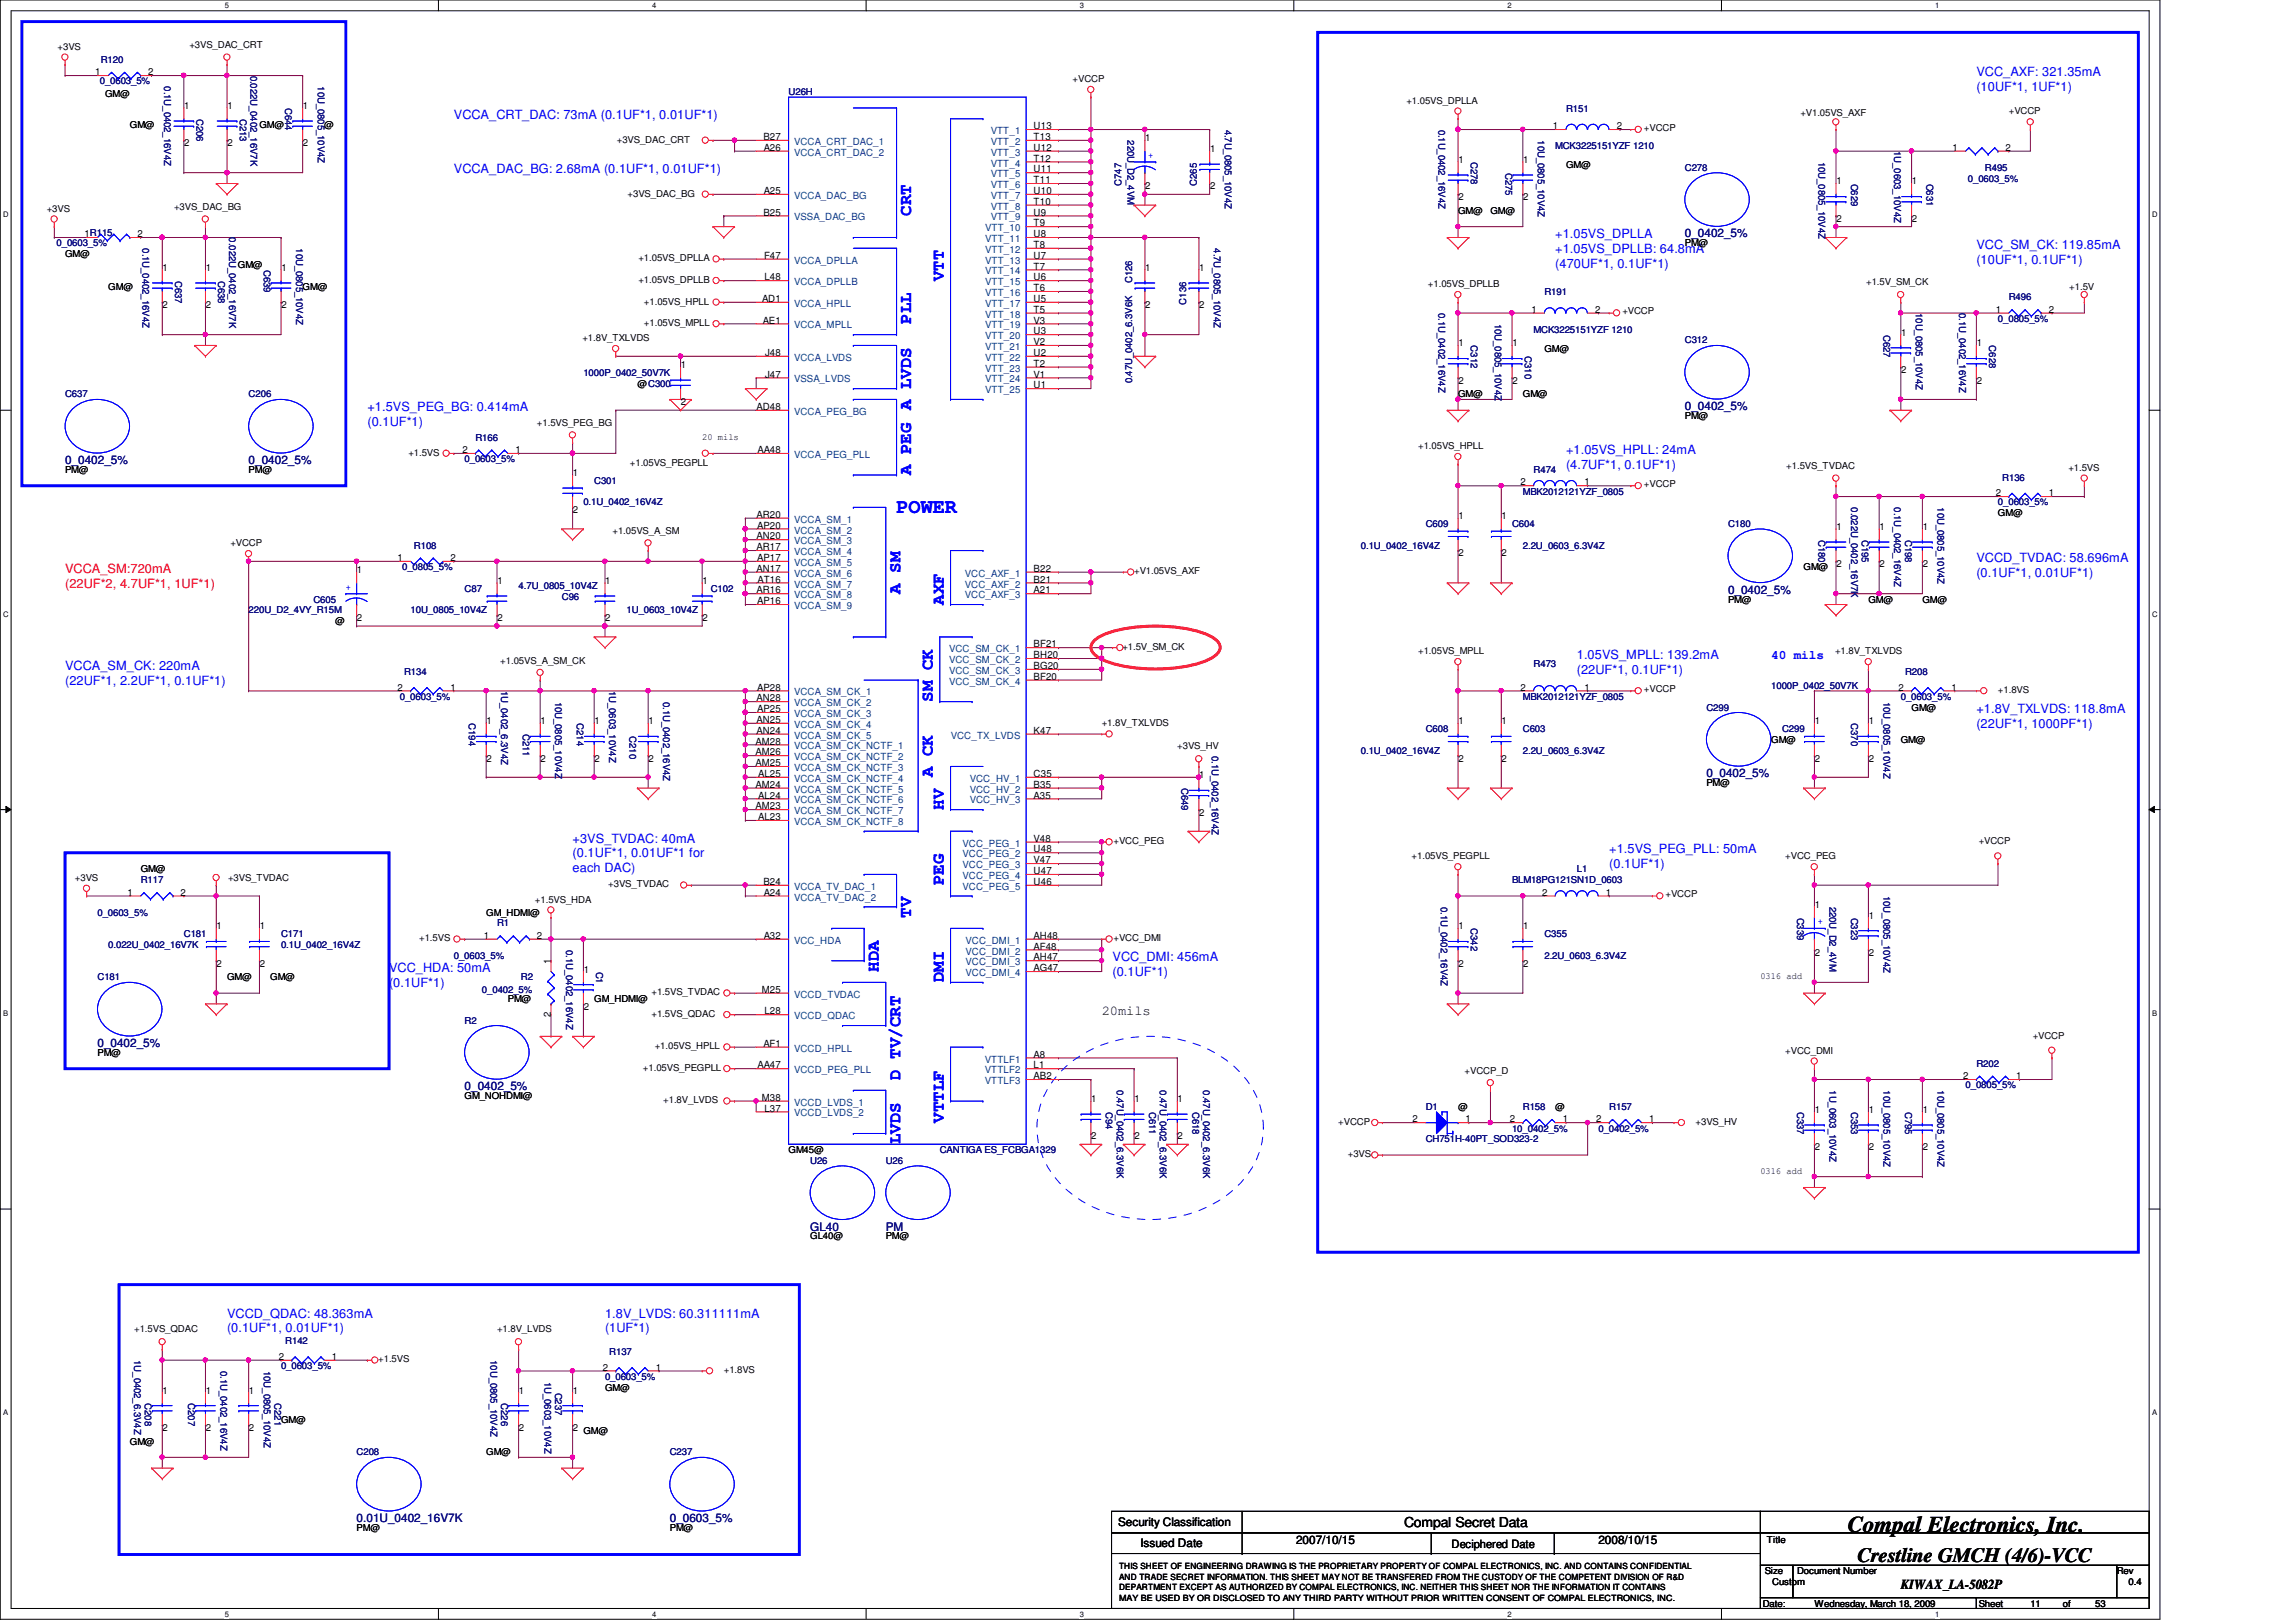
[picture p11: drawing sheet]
<svg xmlns="http://www.w3.org/2000/svg" width="297mm" height="210mm" viewBox="0 0 297 210" stroke-linecap="round" stroke-linejoin="round" font-family="sans-serif">
<defs><g id="words">
<text font-size="2.9" x="239.1" y="198.2">Compal Electronics, Inc.</text>
<text font-size="2.6" fill="#00f" x="116" y="66.4">POWER</text>
<text font-size="2.6" x="240.3" y="202.1">Crestline GMCH (4/6)-VCC</text>
<g font-size="2.2" fill="#00f">
<text x="117.9" y="27.9" transform="rotate(-90 117.9 27.9)">CRT</text>
<text x="117.9" y="41.9" transform="rotate(-90 117.9 41.9)">PLL</text>
<text x="122.1" y="36.3" transform="rotate(-90 122.1 36.3)">VTT</text>
<text x="117.9" y="53.1" transform="rotate(-90 117.9 53.1)">A LVDS</text>
<text x="117.9" y="61.5" transform="rotate(-90 117.9 61.5)">A PEG</text>
<text x="116.5" y="76.8" transform="rotate(-90 116.5 76.8)">A SM</text>
<text x="122.1" y="78.2" transform="rotate(-90 122.1 78.2)">AXF</text>
<text x="120.7" y="90.8" transform="rotate(-90 120.7 90.8)">SM CK</text>
<text x="120.7" y="100.6" transform="rotate(-90 120.7 100.6)">A CK</text>
<text x="122.1" y="104.8" transform="rotate(-90 122.1 104.8)">HV</text>
<text x="117.9" y="118.7" transform="rotate(-90 117.9 118.7)">TV</text>
<text x="122.1" y="114.6" transform="rotate(-90 122.1 114.6)">PEG</text>
<text x="113.7" y="125.7" transform="rotate(-90 113.7 125.7)">HDA</text>
<text x="122.1" y="127.1" transform="rotate(-90 122.1 127.1)">DMI</text>
<text x="116.5" y="139.7" transform="rotate(-90 116.5 139.7)">D TV/CRT</text>
<text x="116.5" y="148.1" transform="rotate(-90 116.5 148.1)">LVDS</text>
<text x="122.1" y="145.3" transform="rotate(-90 122.1 145.3)">VTTLF</text>
</g>
<g font-size="1.8">
<text x="142.5" y="131.3">20mils</text>
<text x="181.6" y="197.6">Compal Secret Data</text>
<text x="245.9" y="205.6">KIWAX_LA-5082P</text>
</g>
<g font-size="1.7" fill="#00f">
<text x="255.7" y="9.9">VCC_AXF: 321.35mA</text>
<text x="255.7" y="11.8">(10UF*1, 1UF*1)</text>
<text x="58.7" y="15.5">VCCA_CRT_DAC: 73mA (0.1UF*1, 0.01UF*1)</text>
<text x="58.7" y="22.4">VCCA_DAC_BG: 2.68mA (0.1UF*1, 0.01UF*1)</text>
<text x="201.2" y="30.8">+1.05VS_DPLLA</text>
<text x="201.2" y="32.7">+1.05VS_DPLLB: 64.8mA</text>
<text x="201.2" y="34.6">(470UF*1, 0.1UF*1)</text>
<text x="255.7" y="32.2">VCC_SM_CK: 119.85mA</text>
<text x="255.7" y="34.1">(10UF*1, 0.1UF*1)</text>
<text x="47.5" y="53.2">+1.5VS_PEG_BG: 0.414mA</text>
<text x="47.5" y="55.1">(0.1UF*1)</text>
<text x="202.6" y="58.8">+1.05VS_HPLL: 24mA</text>
<text x="202.6" y="60.7">(4.7UF*1, 0.1UF*1)</text>
<text x="255.7" y="72.7">VCCD_TVDAC: 58.696mA</text>
<text x="255.7" y="74.6">(0.1UF*1, 0.01UF*1)</text>
<text x="8.4" y="86.7">VCCA_SM_CK: 220mA</text>
<text x="8.4" y="88.6">(22UF*1, 2.2UF*1, 0.1UF*1)</text>
<text x="204" y="85.3">1.05VS_MPLL: 139.2mA</text>
<text x="204" y="87.2">(22UF*1, 0.1UF*1)</text>
<text x="229.1" y="85.3">40 mils</text>
<text x="255.7" y="92.3">+1.8V_TXLVDS: 118.8mA</text>
<text x="255.7" y="94.2">(22UF*1, 1000PF*1)</text>
<text x="74.1" y="109.1">+3VS_TVDAC: 40mA</text>
<text x="74.1" y="111">(0.1UF*1, 0.01UF*1 for</text>
<text x="74.1" y="112.9">each DAC)</text>
<text x="208.2" y="110.4">+1.5VS_PEG_PLL: 50mA</text>
<text x="208.2" y="112.4">(0.1UF*1)</text>
<text x="50.3" y="125.8">VCC_HDA: 50mA</text>
<text x="143.9" y="124.4">VCC_DMI: 456mA</text>
<text x="50.3" y="127.7">(0.1UF*1)</text>
<text x="143.9" y="126.3">(0.1UF*1)</text>
<text x="29.4" y="170.5">VCCD_QDAC: 48.363mA</text>
<text x="29.4" y="172.4">(0.1UF*1, 0.01UF*1)</text>
<text x="78.3" y="170.5">1.8V_LVDS: 60.311111mA</text>
<text x="78.3" y="172.4">(1UF*1)</text>
</g>
<g font-size="1.7" fill="#f00">
<text x="8.4" y="74.1">VCCA_SM:720mA</text>
<text x="8.4" y="76">(22UF*2, 4.7UF*1, 1UF*1)</text>
</g>
<g font-size="1.5" fill="#000080">
<text x="218" y="30.7">0_0402_5%</text>
<text x="218" y="53.1">0_0402_5%</text>
<text x="8.4" y="60.1">0_0402_5%</text>
<text x="32.2" y="60.1">0_0402_5%</text>
<text x="223.6" y="76.8">0_0402_5%</text>
<text x="220.8" y="100.6">0_0402_5%</text>
<text x="12.6" y="135.5">0_0402_5%</text>
<text x="60.1" y="141.1">0_0402_5%</text>
<text x="104.8" y="159.3">GL40</text>
<text x="114.6" y="159.3">PM</text>
<text x="46.1" y="197">0.01U_0402_16V7K</text>
<text x="86.7" y="197">0_0603_5%</text>
</g>
<g font-size="1.5">
<text x="144.6" y="197.5">Security Classification</text>
<text x="147.6" y="200.2">Issued Date</text>
<text x="167.7" y="199.8">2007/10/15</text>
<text x="187.8" y="200.3">Deciphered Date</text>
<text x="206.8" y="199.8">2008/10/15</text>
</g>
<g font-size="1.3">
<text x="12.3" y="9.7">1</text>
<text x="19.2" y="9.7">2</text>
<text x="23.8" y="14.1">1</text>
<text x="29.4" y="14.1">1</text>
<text x="39.2" y="14.1">1</text>
<text x="133.7" y="16.7">U13</text>
<text x="200.9" y="16.7">1</text>
<text x="209.2" y="16.7">2</text>
<text x="23.8" y="18.9">2</text>
<text x="29.4" y="18.9">2</text>
<text x="39.2" y="18.9">2</text>
<text x="98.8" y="18.1">B27</text>
<text x="98.8" y="19.5">A26</text>
<text x="133.7" y="18.1">T13</text>
<text x="133.7" y="19.5">U12</text>
<text x="133.7" y="20.9">T12</text>
<text x="133.7" y="22.3">U11</text>
<text x="133.7" y="23.7">T11</text>
<text x="148.2" y="18.3">1</text>
<text x="156.5" y="19.7">1</text>
<text x="188.7" y="21.1">1</text>
<text x="197.1" y="21.1">1</text>
<text x="237.6" y="23.9">1</text>
<text x="247.4" y="23.9">1</text>
<text x="252.6" y="19.5">1</text>
<text x="259.5" y="19.5">2</text>
<text x="98.8" y="27.9">B25</text>
<text x="98.8" y="25.1">A25</text>
<text x="133.7" y="25.1">U10</text>
<text x="133.7" y="26.5">T10</text>
<text x="133.7" y="27.9">U9</text>
<text x="133.7" y="29.3">T9</text>
<text x="148.2" y="24.5">2</text>
<text x="156.5" y="24.5">2</text>
<text x="188.7" y="25.9">2</text>
<text x="197.1" y="25.9">2</text>
<text x="237.6" y="28.7">2</text>
<text x="247.4" y="28.7">2</text>
<text x="10.9" y="30.7">1R115</text>
<text x="17.8" y="30.7">2</text>
<text x="21" y="35.1">1</text>
<text x="26.6" y="35.1">1</text>
<text x="36.4" y="35.1">1</text>
<text x="98.8" y="33.5">F47</text>
<text x="133.7" y="30.7">U8</text>
<text x="133.7" y="32.1">T8</text>
<text x="133.7" y="33.5">U7</text>
<text x="133.7" y="34.9">T7</text>
<text x="148.2" y="35.1">1</text>
<text x="155.1" y="35.1">1</text>
<text x="21" y="39.9">2</text>
<text x="26.6" y="39.9">2</text>
<text x="36.4" y="39.9">2</text>
<text x="98.6" y="39.1">AD1</text>
<text x="98.7" y="41.9">AE1</text>
<text x="98.9" y="36.3">L48</text>
<text x="133.7" y="36.3">U6</text>
<text x="133.7" y="37.7">T6</text>
<text x="133.7" y="39.1">U5</text>
<text x="133.7" y="40.5">T5</text>
<text x="133.7" y="41.9">V3</text>
<text x="148.2" y="39.9">2</text>
<text x="155.1" y="39.9">2</text>
<text x="198.1" y="40.5">1</text>
<text x="206.4" y="40.5">2</text>
<text x="258.2" y="40.5">1</text>
<text x="265" y="40.5">2</text>
<text x="88.1" y="47.6">1</text>
<text x="99" y="46.1">J48</text>
<text x="133.7" y="43.3">U3</text>
<text x="133.7" y="44.7">V2</text>
<text x="133.7" y="46.1">U2</text>
<text x="133.7" y="47.5">T2</text>
<text x="188.7" y="44.8">1</text>
<text x="195.7" y="44.8">1</text>
<text x="246" y="43.4">1</text>
<text x="255.7" y="44.8">1</text>
<text x="88.1" y="52.5">2</text>
<text x="97.9" y="53">AD48</text>
<text x="99" y="48.9">J47</text>
<text x="133.7" y="48.9">V1</text>
<text x="133.7" y="50.2">U1</text>
<text x="188.7" y="49.7">2</text>
<text x="195.7" y="49.7">2</text>
<text x="246" y="48.3">2</text>
<text x="255.7" y="49.7">2</text>
<text x="59.8" y="58.6">2</text>
<text x="66.7" y="58.6">1</text>
<text x="98" y="58.6">AA48</text>
<text x="74.1" y="61.6">1</text>
<text x="196.7" y="62.8">2</text>
<text x="205" y="62.8">1</text>
<text x="258.2" y="64.2">2</text>
<text x="265" y="64.2">1</text>
<text x="74.1" y="66.4">2</text>
<text x="97.9" y="67">AR20</text>
<text x="97.9" y="69.8">AN20</text>
<text x="97.9" y="71.2">AR17</text>
<text x="98" y="68.4">AP20</text>
<text x="188.7" y="67.2">1</text>
<text x="194.3" y="67.2">1</text>
<text x="237.6" y="68.6">1</text>
<text x="243.2" y="68.6">1</text>
<text x="248.7" y="68.6">1</text>
<text x="46.2" y="74.2">1</text>
<text x="51.4" y="72.6">1</text>
<text x="58.3" y="72.6">2</text>
<text x="64.3" y="75.6">1</text>
<text x="78.3" y="75.6">1</text>
<text x="90.9" y="75.6">1</text>
<text x="97.9" y="74">AN17</text>
<text x="97.9" y="76.8">AR16</text>
<text x="98" y="72.6">AP17</text>
<text x="98" y="75.4">AT16</text>
<text x="133.7" y="74">B22</text>
<text x="133.7" y="75.4">B21</text>
<text x="133.7" y="76.8">A21</text>
<text x="188.7" y="72">2</text>
<text x="194.3" y="72">2</text>
<text x="237.6" y="73.4">2</text>
<text x="243.2" y="73.4">2</text>
<text x="248.7" y="73.4">2</text>
<text x="46.2" y="80.4">2</text>
<text x="64.3" y="80.4">2</text>
<text x="78.3" y="80.4">2</text>
<text x="90.9" y="80.4">2</text>
<text x="98" y="78.2">AP16</text>
<text x="133.7" y="83.8">BF21</text>
<text x="51.4" y="89.4">2</text>
<text x="58.3" y="89.4">1</text>
<text x="98" y="89.4">AP28</text>
<text x="133.7" y="85.2">BH20</text>
<text x="133.7" y="86.6">BG20</text>
<text x="133.7" y="88">BF20</text>
<text x="196.7" y="89.4">2</text>
<text x="205" y="89.4">1</text>
<text x="245.6" y="89.4">2</text>
<text x="252.5" y="89.4">1</text>
<text x="62.9" y="93.7">1</text>
<text x="69.9" y="93.7">1</text>
<text x="76.9" y="93.7">1</text>
<text x="83.9" y="93.7">1</text>
<text x="97.9" y="90.8">AN28</text>
<text x="97.9" y="93.6">AN25</text>
<text x="97.9" y="95">AN24</text>
<text x="98" y="92.2">AP25</text>
<text x="133.7" y="95">K47</text>
<text x="188.7" y="93.7">1</text>
<text x="194.3" y="93.7">1</text>
<text x="234.8" y="93.7">1</text>
<text x="241.8" y="93.7">1</text>
<text x="62.9" y="98.6">2</text>
<text x="69.9" y="98.6">2</text>
<text x="76.9" y="98.6">2</text>
<text x="83.9" y="98.6">2</text>
<text x="97.7" y="96.4">AM28</text>
<text x="97.7" y="97.7">AM26</text>
<text x="97.7" y="99.1">AM25</text>
<text x="97.7" y="101.9">AM24</text>
<text x="98.1" y="100.5">AL25</text>
<text x="133.7" y="100.5">C35</text>
<text x="133.7" y="101.9">B35</text>
<text x="155.1" y="100.7">1</text>
<text x="188.7" y="98.6">2</text>
<text x="194.3" y="98.6">2</text>
<text x="234.8" y="98.6">2</text>
<text x="241.8" y="98.6">2</text>
<text x="97.7" y="104.7">AM23</text>
<text x="98.1" y="103.3">AL24</text>
<text x="98.1" y="106.1">AL23</text>
<text x="133.7" y="103.3">A35</text>
<text x="155.1" y="105.5">2</text>
<text x="133.7" y="108.9">V48</text>
<text x="133.7" y="110.3">U48</text>
<text x="133.7" y="111.7">V47</text>
<text x="133.7" y="113.1">U47</text>
<text x="16.5" y="115.9">1</text>
<text x="23.4" y="115.9">2</text>
<text x="98.8" y="114.5">B24</text>
<text x="98.8" y="115.9">A24</text>
<text x="133.7" y="114.5">U46</text>
<text x="199.5" y="115.9">2</text>
<text x="207.8" y="115.9">1</text>
<text x="234.8" y="117.5">1</text>
<text x="241.8" y="118.9">1</text>
<text x="28" y="120.3">1</text>
<text x="28" y="125.1">2</text>
<text x="33.6" y="120.3">1</text>
<text x="33.6" y="125.1">2</text>
<text x="62.6" y="121.5">1</text>
<text x="69.5" y="121.5">2</text>
<text x="71.2" y="124.8" transform="rotate(-90 71.2 124.8)">1</text>
<text x="75.5" y="125.9">1</text>
<text x="98.8" y="121.5">A32</text>
<text x="133.7" y="121.5">AH48</text>
<text x="133.7" y="122.9">AF48</text>
<text x="133.7" y="124.3">AH47</text>
<text x="133.7" y="125.7">AG47</text>
<text x="188.7" y="120.3">1</text>
<text x="188.7" y="125.1">2</text>
<text x="197.1" y="120.3">1</text>
<text x="197.1" y="125.1">2</text>
<text x="234.8" y="123.7">2</text>
<text x="241.8" y="123.7">2</text>
<text x="71.2" y="131.6" transform="rotate(-90 71.2 131.6)">2</text>
<text x="75.5" y="130.7">2</text>
<text x="98.5" y="128.5">M25</text>
<text x="98.9" y="131.3">L28</text>
<text x="98.8" y="135.5">AF1</text>
<text x="133.7" y="136.9">A8</text>
<text x="98" y="138.3">AA47</text>
<text x="98.5" y="142.5">M38</text>
<text x="98.9" y="143.8">L37</text>
<text x="133.7" y="138.3">L1</text>
<text x="133.7" y="139.7">AB2</text>
<text x="141.2" y="142.6">1</text>
<text x="146.8" y="142.6">1</text>
<text x="152.4" y="142.6">1</text>
<text x="254" y="139.7">2</text>
<text x="260.9" y="139.7">1</text>
<text x="141.2" y="147.4">2</text>
<text x="146.8" y="147.4">2</text>
<text x="152.4" y="147.4">2</text>
<text x="182.7" y="145.2">2</text>
<text x="189.6" y="145.2">1</text>
<text x="195.3" y="145.2">2</text>
<text x="202.2" y="145.2">1</text>
<text x="206.5" y="145.2">2</text>
<text x="213.4" y="145.2">1</text>
<text x="234.8" y="144">1</text>
<text x="234.8" y="148.8">2</text>
<text x="241.8" y="144">1</text>
<text x="241.8" y="148.8">2</text>
<text x="248.7" y="144">1</text>
<text x="248.7" y="148.8">2</text>
<text x="36.1" y="176">2</text>
<text x="42.9" y="176">1</text>
<text x="78" y="177.4">2</text>
<text x="84.8" y="177.4">1</text>
<text x="21" y="180.3">1</text>
<text x="21" y="185.2">2</text>
<text x="26.6" y="180.3">1</text>
<text x="26.6" y="185.2">2</text>
<text x="32.2" y="180.3">1</text>
<text x="32.2" y="185.2">2</text>
<text x="67.1" y="180.3">1</text>
<text x="67.1" y="185.2">2</text>
<text x="74.1" y="180.3">1</text>
<text x="74.1" y="185.2">2</text>
</g>
<g font-size="1.3" fill="#004080">
<text x="128.2" y="17.4">VTT_1</text>
<text x="102.7" y="18.8">VCCA_CRT_DAC_1</text>
<text x="102.7" y="20.2">VCCA_CRT_DAC_2</text>
<text x="128.2" y="18.8">VTT_2</text>
<text x="128.2" y="20.2">VTT_3</text>
<text x="128.2" y="21.5">VTT_4</text>
<text x="128.2" y="22.9">VTT_5</text>
<text x="102.7" y="25.7">VCCA_DAC_BG</text>
<text x="102.7" y="28.5">VSSA_DAC_BG</text>
<text x="127.5" y="29.9">VTT_10</text>
<text x="128.2" y="24.3">VTT_6</text>
<text x="128.2" y="25.7">VTT_7</text>
<text x="128.2" y="27.1">VTT_8</text>
<text x="128.2" y="28.5">VTT_9</text>
<text x="102.7" y="34.1">VCCA_DPLLA</text>
<text x="127.5" y="31.3">VTT_11</text>
<text x="127.5" y="32.7">VTT_12</text>
<text x="127.5" y="34.1">VTT_13</text>
<text x="127.5" y="35.5">VTT_14</text>
<text x="102.7" y="36.9">VCCA_DPLLB</text>
<text x="102.7" y="39.7">VCCA_HPLL</text>
<text x="127.5" y="36.9">VTT_15</text>
<text x="127.5" y="38.3">VTT_16</text>
<text x="127.5" y="39.7">VTT_17</text>
<text x="127.5" y="41.1">VTT_18</text>
<text x="102.7" y="42.5">VCCA_MPLL</text>
<text x="102.7" y="46.7">VCCA_LVDS</text>
<text x="127.5" y="42.5">VTT_19</text>
<text x="127.5" y="43.9">VTT_20</text>
<text x="127.5" y="45.3">VTT_21</text>
<text x="127.5" y="46.7">VTT_22</text>
<text x="102.7" y="49.5">VSSA_LVDS</text>
<text x="102.7" y="53.7">VCCA_PEG_BG</text>
<text x="127.5" y="48.1">VTT_23</text>
<text x="127.5" y="49.5">VTT_24</text>
<text x="127.5" y="50.9">VTT_25</text>
<text x="102.7" y="59.3">VCCA_PEG_PLL</text>
<text x="102.7" y="67.6">VCCA_SM_1</text>
<text x="102.7" y="69">VCCA_SM_2</text>
<text x="102.7" y="70.4">VCCA_SM_3</text>
<text x="102.7" y="71.8">VCCA_SM_4</text>
<text x="102.7" y="73.2">VCCA_SM_5</text>
<text x="102.7" y="74.6">VCCA_SM_6</text>
<text x="102.7" y="76">VCCA_SM_7</text>
<text x="102.7" y="77.4">VCCA_SM_8</text>
<text x="124.8" y="74.6">VCC_AXF_1</text>
<text x="124.8" y="76">VCC_AXF_2</text>
<text x="124.8" y="77.4">VCC_AXF_3</text>
<text x="102.7" y="78.8">VCCA_SM_9</text>
<text x="122.8" y="84.4">VCC_SM_CK_1</text>
<text x="122.8" y="85.8">VCC_SM_CK_2</text>
<text x="122.8" y="87.2">VCC_SM_CK_3</text>
<text x="122.8" y="88.6">VCC_SM_CK_4</text>
<text x="102.7" y="90">VCCA_SM_CK_1</text>
<text x="102.7" y="91.4">VCCA_SM_CK_2</text>
<text x="102.7" y="92.8">VCCA_SM_CK_3</text>
<text x="102.7" y="94.2">VCCA_SM_CK_4</text>
<text x="102.7" y="95.6">VCCA_SM_CK_5</text>
<text x="123" y="95.6">VCC_TX_LVDS</text>
<text x="102.7" y="97">VCCA_SM_CK_NCTF_1</text>
<text x="102.7" y="98.4">VCCA_SM_CK_NCTF_2</text>
<text x="102.7" y="99.8">VCCA_SM_CK_NCTF_3</text>
<text x="102.7" y="101.2">VCCA_SM_CK_NCTF_4</text>
<text x="125.5" y="101.2">VCC_HV_1</text>
<text x="102.7" y="102.6">VCCA_SM_CK_NCTF_5</text>
<text x="102.7" y="104">VCCA_SM_CK_NCTF_6</text>
<text x="102.7" y="105.4">VCCA_SM_CK_NCTF_7</text>
<text x="102.7" y="106.8">VCCA_SM_CK_NCTF_8</text>
<text x="125.5" y="102.6">VCC_HV_2</text>
<text x="125.5" y="104">VCC_HV_3</text>
<text x="124.5" y="109.6">VCC_PEG_1</text>
<text x="124.5" y="111">VCC_PEG_2</text>
<text x="124.5" y="112.4">VCC_PEG_3</text>
<text x="124.5" y="113.7">VCC_PEG_4</text>
<text x="102.7" y="115.1">VCCA_TV_DAC_1</text>
<text x="102.7" y="116.5">VCCA_TV_DAC_2</text>
<text x="124.5" y="115.1">VCC_PEG_5</text>
<text x="102.7" y="122.1">VCC_HDA</text>
<text x="124.9" y="122.1">VCC_DMI_1</text>
<text x="124.9" y="123.5">VCC_DMI_2</text>
<text x="124.9" y="124.9">VCC_DMI_3</text>
<text x="102.7" y="129.1">VCCD_TVDAC</text>
<text x="102.7" y="131.9">VCCD_QDAC</text>
<text x="124.9" y="126.3">VCC_DMI_4</text>
<text x="102.7" y="136.1">VCCD_HPLL</text>
<text x="127.4" y="137.5">VTTLF1</text>
<text x="102.7" y="138.9">VCCD_PEG_PLL</text>
<text x="102.7" y="143.1">VCCD_LVDS_1</text>
<text x="127.4" y="138.9">VTTLF2</text>
<text x="127.4" y="140.3">VTTLF3</text>
<text x="102.7" y="144.5">VCCD_LVDS_2</text>
</g>
<g font-size="1.2">
<text x="7.4" y="6.4">+3VS</text>
<text x="24.5" y="6.2">+3VS_DAC_CRT</text>
<text x="138.8" y="10.6">+VCCP</text>
<text x="13.6" y="12.6">GM@</text>
<text x="16.8" y="16.5">GM@</text>
<text x="33.6" y="16.5">GM@</text>
<text x="41.9" y="16.5">@</text>
<text x="181.9" y="13.4">+1.05VS_DPLLA</text>
<text x="212.7" y="16.9">+VCCP</text>
<text x="232.9" y="15">+V1.05VS_AXF</text>
<text x="259.9" y="14.7">+VCCP</text>
<text x="79.8" y="18.5">+3VS_DAC_CRT</text>
<text x="202.6" y="21.8">GM@</text>
<text x="6.1" y="27.4">+3VS</text>
<text x="22.5" y="27.1">+3VS_DAC_BG</text>
<text x="81.2" y="25.4">+3VS_DAC_BG</text>
<text x="188.6" y="27.7">GM@</text>
<text x="192.8" y="27.7">GM@</text>
<text x="8.4" y="33.3">GM@</text>
<text x="30.8" y="34.7">GM@</text>
<text x="82.6" y="33.8">+1.05VS_DPLLA</text>
<text x="218" y="31.9">PM@</text>
<text x="14" y="37.5">GM@</text>
<text x="39.2" y="37.5">GM@</text>
<text x="82.6" y="36.6">+1.05VS_DPLLB</text>
<text x="83.3" y="39.4">+1.05VS_HPLL</text>
<text x="184.7" y="37.2">+1.05VS_DPLLB</text>
<text x="209.9" y="40.7">+VCCP</text>
<text x="241.4" y="36.9">+1.5V_SM_CK</text>
<text x="267.7" y="37.5">+1.5V</text>
<text x="75.3" y="44.2">+1.8V_TXLVDS</text>
<text x="83.3" y="42.2">+1.05VS_MPLL</text>
<text x="199.8" y="45.6">GM@</text>
<text x="82.5" y="50">@C300</text>
<text x="188.6" y="51.4">GM@</text>
<text x="197" y="51.4">GM@</text>
<text x="52.8" y="59">+1.5VS</text>
<text x="69.5" y="55.1">+1.5VS_PEG_BG</text>
<text x="90.8" y="56.9">20 mils</text>
<text x="183.5" y="58.1">+1.05VS_HPLL</text>
<text x="218" y="54.2">PM@</text>
<text x="8.4" y="61.2">PM@</text>
<text x="32.2" y="61.2">PM@</text>
<text x="81.5" y="60.2">+1.05VS_PEGPLL</text>
<text x="212.7" y="63">+VCCP</text>
<text x="231.1" y="60.7">+1.5VS_TVDAC</text>
<text x="267.6" y="60.9">+1.5VS</text>
<text x="29.8" y="70.7">+VCCP</text>
<text x="79.2" y="69">+1.05VS_A_SM</text>
<text x="258.5" y="66.8">GM@</text>
<text x="146.7" y="74.3">+V1.05VS_AXF</text>
<text x="223.6" y="78">PM@</text>
<text x="233.3" y="73.8">GM@</text>
<text x="241.7" y="78">GM@</text>
<text x="248.7" y="78">GM@</text>
<text x="43.3" y="80.8">@</text>
<text x="64.7" y="85.9">+1.05VS_A_SM_CK</text>
<text x="145.2" y="84.1">+1.5V_SM_CK</text>
<text x="183.5" y="84.7">+1.05VS_MPLL</text>
<text x="212.7" y="89.6">+VCCP</text>
<text x="237.4" y="84.7">+1.8V_TXLVDS</text>
<text x="258.5" y="89.7">+1.8VS</text>
<text x="142.5" y="93.9">+1.8V_TXLVDS</text>
<text x="247.3" y="91.9">GM@</text>
<text x="152.3" y="97">+3VS_HV</text>
<text x="220.8" y="101.7">PM@</text>
<text x="229.1" y="96.1">GM@</text>
<text x="245.9" y="96.1">GM@</text>
<text x="18.2" y="112.9">GM@</text>
<text x="144.1" y="109.3">+VCC_PEG</text>
<text x="182.6" y="111.2">+1.05VS_PEGPLL</text>
<text x="231" y="111.2">+VCC_PEG</text>
<text x="256" y="109.3">+VCCP</text>
<text x="9.7" y="114">+3VS</text>
<text x="29.5" y="114">+3VS_TVDAC</text>
<text x="62.9" y="118.5">GM_HDMI@</text>
<text x="69.2" y="116.8">+1.5VS_HDA</text>
<text x="78.7" y="114.9">+3VS_TVDAC</text>
<text x="215.5" y="116.1">+VCCP</text>
<text x="54.2" y="121.8">+1.5VS</text>
<text x="144.1" y="121.8">+VCC_DMI</text>
<text x="29.4" y="126.9">GM@</text>
<text x="35" y="126.9">GM@</text>
<text x="65.7" y="129.7">PM@</text>
<text x="76.9" y="129.7">GM_HDMI@</text>
<text x="84.3" y="128.8">+1.5VS_TVDAC</text>
<text x="84.3" y="131.6">+1.5VS_QDAC</text>
<text x="227.7" y="126.7">0316 add</text>
<text x="12.6" y="136.7">PM@</text>
<text x="84.7" y="135.8">+1.05VS_HPLL</text>
<text x="231" y="136.4">+VCC_DMI</text>
<text x="263" y="134.4">+VCCP</text>
<text x="60.1" y="142.2">GM_NOHDMI@</text>
<text x="83.2" y="138.6">+1.05VS_PEGPLL</text>
<text x="85.8" y="142.8">+1.8V_LVDS</text>
<text x="188.6" y="143.6">@</text>
<text x="189.5" y="139">+VCCP_D</text>
<text x="201.2" y="143.6">@</text>
<text x="102" y="149.2">GM45@</text>
<text x="173.1" y="145.6">+VCCP</text>
<text x="174.4" y="149.8">+3VS</text>
<text x="219.4" y="145.6">+3VS_HV</text>
<text x="227.7" y="151.9">0316 add</text>
<text x="104.8" y="160.4">GL40@</text>
<text x="114.6" y="160.4">PM@</text>
<text x="17.4" y="172.4">+1.5VS_QDAC</text>
<text x="64.3" y="172.4">+1.8V_LVDS</text>
<text x="48.9" y="176.3">+1.5VS</text>
<text x="78.3" y="180">GM@</text>
<text x="93.6" y="177.7">+1.8VS</text>
<text x="36.4" y="184.1">GM@</text>
<text x="75.5" y="185.5">GM@</text>
<text x="16.8" y="186.9">GM@</text>
<text x="62.9" y="188.3">GM@</text>
<text x="46.1" y="198.1">PM@</text>
<text x="86.7" y="198.1">PM@</text>
<text x="228.3" y="203.7">Size</text>
<text x="228.6" y="199.6">Title</text>
<text x="232.5" y="203.7">Document Number</text>
<text x="273.9" y="203.7">Rev</text>
<text x="228" y="207.9">Date:</text>
<text x="229.3" y="205.1">Custom</text>
<text x="234.7" y="207.9">Wednesday, March 18, 2009</text>
<text x="256" y="207.9">Sheet</text>
<text x="262.7" y="207.9">11</text>
<text x="266.9" y="207.9">of</text>
<text x="271.1" y="207.9">53</text>
<text x="275.4" y="205.1">0.4</text>
</g>
<g font-size="1.2" fill="#000080">
<text x="12.9" y="10.9">0_0603_5%</text>
<text x="13" y="8.1">R120</text>
<text x="21.2" y="11.2" transform="rotate(90 21.2 11.2)">0.1U_0402_16V4Z</text>
<text x="32.4" y="9.8" transform="rotate(90 32.4 9.8)">0.022U_0402_16V7K</text>
<text x="41.1" y="11.2" transform="rotate(90 41.1 11.2)">10U_0805_10V4Z</text>
<text x="25.4" y="15.4" transform="rotate(90 25.4 15.4)">C206</text>
<text x="31" y="15.4" transform="rotate(90 31 15.4)">C213</text>
<text x="36.9" y="14" transform="rotate(90 36.9 14)">C644</text>
<text x="102" y="12.3">U26H</text>
<text x="158.5" y="16.8" transform="rotate(90 158.5 16.8)">4.7U_0805_10V4Z</text>
<text x="186.1" y="16.8" transform="rotate(90 186.1 16.8)">0.1U_0402_16V4Z</text>
<text x="202.6" y="14.4">R151</text>
<text x="145.9" y="18.2" transform="rotate(90 145.9 18.2)">220U_D2_4VM</text>
<text x="190.3" y="21" transform="rotate(90 190.3 21)">C278</text>
<text x="194.8" y="22.4" transform="rotate(90 194.8 22.4)">C275</text>
<text x="199" y="18.2" transform="rotate(90 199 18.2)">10U_0805_10V4Z</text>
<text x="201.2" y="19.3">MCK3225151YZF 1210</text>
<text x="218" y="22.1">C278</text>
<text x="235.3" y="21" transform="rotate(90 235.3 21)">10U_0805_10V4Z</text>
<text x="239.5" y="23.7" transform="rotate(90 239.5 23.7)">C629</text>
<text x="245.1" y="19.6" transform="rotate(90 245.1 19.6)">1U_0603_10V4Z</text>
<text x="249.3" y="23.7" transform="rotate(90 249.3 23.7)">C631</text>
<text x="254.6" y="23.5">0_0603_5%</text>
<text x="256.8" y="22.1">R495</text>
<text x="145.1" y="24" transform="rotate(-90 145.1 24)">C747</text>
<text x="154.9" y="24" transform="rotate(-90 154.9 24)">C265</text>
<text x="7.3" y="31.9">0_0603_5%</text>
<text x="18.5" y="32.1" transform="rotate(90 18.5 32.1)">0.1U_0402_16V4Z</text>
<text x="29.6" y="30.7" transform="rotate(90 29.6 30.7)">0.022U_0402_16V7K</text>
<text x="34.1" y="34.9" transform="rotate(90 34.1 34.9)">C639</text>
<text x="38.3" y="32.1" transform="rotate(90 38.3 32.1)">10U_0805_10V4Z</text>
<text x="157.1" y="32.1" transform="rotate(90 157.1 32.1)">4.7U_0805_10V4Z</text>
<text x="22.6" y="36.3" transform="rotate(90 22.6 36.3)">C637</text>
<text x="28.2" y="36.3" transform="rotate(90 28.2 36.3)">C638</text>
<text x="146.5" y="36.6" transform="rotate(-90 146.5 36.6)">C126</text>
<text x="153.5" y="39.4" transform="rotate(-90 153.5 39.4)">C136</text>
<text x="186.1" y="40.5" transform="rotate(90 186.1 40.5)">0.1U_0402_16V4Z</text>
<text x="193.4" y="41.9" transform="rotate(90 193.4 41.9)">10U_0805_10V4Z</text>
<text x="199.8" y="38.2">R191</text>
<text x="247.9" y="40.5" transform="rotate(90 247.9 40.5)">10U_0805_10V4Z</text>
<text x="253.4" y="40.5" transform="rotate(90 253.4 40.5)">0.1U_0402_16V4Z</text>
<text x="258.5" y="41.7">0_0805_5%</text>
<text x="259.9" y="38.9">R496</text>
<text x="190.3" y="44.7" transform="rotate(90 190.3 44.7)">C312</text>
<text x="197.3" y="46.1" transform="rotate(90 197.3 46.1)">C310</text>
<text x="198.4" y="43.1">MCK3225151YZF 1210</text>
<text x="218" y="44.4">C312</text>
<text x="243.7" y="43.3" transform="rotate(90 243.7 43.3)">C627</text>
<text x="257.3" y="44.7" transform="rotate(90 257.3 44.7)">C628</text>
<text x="8.4" y="51.4">C637</text>
<text x="32.2" y="51.4">C206</text>
<text x="75.5" y="48.6">1000P_0402_50V7K</text>
<text x="146.5" y="49.6" transform="rotate(-90 146.5 49.6)">0.47U_0402_6.3V6K</text>
<text x="60.1" y="59.8">0_0603_5%</text>
<text x="61.5" y="57">R166</text>
<text x="75.5" y="65.4">0.1U_0402_16V4Z</text>
<text x="76.9" y="62.6">C301</text>
<text x="197" y="64">MBK2012121YZF_0805</text>
<text x="198.4" y="61.2">R474</text>
<text x="239.5" y="65.7" transform="rotate(90 239.5 65.7)">0.022U_0402_16V7K</text>
<text x="245.1" y="65.7" transform="rotate(90 245.1 65.7)">0.1U_0402_16V4Z</text>
<text x="250.7" y="65.7" transform="rotate(90 250.7 65.7)">10U_0805_10V4Z</text>
<text x="258.5" y="65.4">0_0603_5%</text>
<text x="259" y="62.2">R136</text>
<text x="53.5" y="71">R108</text>
<text x="176.1" y="71">0.1U_0402_16V4Z</text>
<text x="184.4" y="68.2">C609</text>
<text x="195.6" y="68.2">C604</text>
<text x="197" y="71">2.2U_0603_6.3V4Z</text>
<text x="223.6" y="68.2">C180</text>
<text x="235.3" y="69.8" transform="rotate(90 235.3 69.8)">C180</text>
<text x="240.9" y="69.8" transform="rotate(90 240.9 69.8)">C195</text>
<text x="246.5" y="69.8" transform="rotate(90 246.5 69.8)">C198</text>
<text x="40.6" y="78">C605</text>
<text x="52" y="73.8">0_0805_5%</text>
<text x="60.1" y="76.6">C87</text>
<text x="67.1" y="76.3">4.7U_0805_10V4Z</text>
<text x="72.7" y="77.7">C96</text>
<text x="91.9" y="76.6">C102</text>
<text x="32.2" y="79.4">220U_D2_4VY_R15M</text>
<text x="53.1" y="79.4">10U_0805_10V4Z</text>
<text x="81.1" y="79.4">1U_0603_10V4Z</text>
<text x="52.3" y="87.3">R134</text>
<text x="64.9" y="89.4" transform="rotate(90 64.9 89.4)">1U_0402_6.3V4Z</text>
<text x="78.8" y="89.4" transform="rotate(90 78.8 89.4)">1U_0603_10V4Z</text>
<text x="198.4" y="86.4">R473</text>
<text x="229.1" y="89.2">1000P_0402_50V7K</text>
<text x="246.5" y="87.3">R208</text>
<text x="51.7" y="90.6">0_0603_5%</text>
<text x="60.7" y="93.6" transform="rotate(90 60.7 93.6)">C194</text>
<text x="67.6" y="95" transform="rotate(90 67.6 95)">C211</text>
<text x="71.8" y="90.8" transform="rotate(90 71.8 90.8)">10U_0805_10V4Z</text>
<text x="74.6" y="93.6" transform="rotate(90 74.6 93.6)">C214</text>
<text x="81.4" y="95.3" transform="rotate(90 81.4 95.3)">C210</text>
<text x="85.8" y="90.8" transform="rotate(90 85.8 90.8)">0.1U_0402_16V4Z</text>
<text x="184.4" y="94.7">C608</text>
<text x="197" y="94.7">C603</text>
<text x="197" y="90.6">MBK2012121YZF_0805</text>
<text x="220.8" y="91.9">C299</text>
<text x="230.5" y="94.7">C299</text>
<text x="239.5" y="93.6" transform="rotate(90 239.5 93.6)">C370</text>
<text x="243.7" y="90.8" transform="rotate(90 243.7 90.8)">10U_0805_10V4Z</text>
<text x="245.9" y="90.6">0_0603_5%</text>
<text x="152.9" y="102" transform="rotate(90 152.9 102)">C649</text>
<text x="156.8" y="97.8" transform="rotate(90 156.8 97.8)">0.1U_0402_16V4Z</text>
<text x="176.1" y="97.5">0.1U_0402_16V4Z</text>
<text x="197" y="97.5">2.2U_0603_6.3V4Z</text>
<text x="204" y="112.9">L1</text>
<text x="12.6" y="118.5">0_0603_5%</text>
<text x="18.2" y="114.3">R117</text>
<text x="64.3" y="119.9">R1</text>
<text x="186.4" y="117.3" transform="rotate(90 186.4 117.3)">0.1U_0402_16V4Z</text>
<text x="195.6" y="114.3">BLM18PG121SN1D_0603</text>
<text x="232.5" y="118.7" transform="rotate(90 232.5 118.7)">C339</text>
<text x="236.7" y="117.3" transform="rotate(90 236.7 117.3)">220U_D2_4VM</text>
<text x="239.5" y="118.7" transform="rotate(90 239.5 118.7)">C323</text>
<text x="243.7" y="116" transform="rotate(90 243.7 116)">10U_0805_10V4Z</text>
<text x="14" y="122.7">0.022U_0402_16V7K</text>
<text x="23.8" y="121.3">C181</text>
<text x="36.4" y="121.3">C171</text>
<text x="36.4" y="122.7">0.1U_0402_16V4Z</text>
<text x="58.7" y="124.1">0_0603_5%</text>
<text x="73.2" y="122.9" transform="rotate(90 73.2 122.9)">0.1U_0402_16V4Z</text>
<text x="77.1" y="125.7" transform="rotate(90 77.1 125.7)">C1</text>
<text x="190.3" y="120.1" transform="rotate(90 190.3 120.1)">C342</text>
<text x="199.8" y="121.3">C355</text>
<text x="199.8" y="124.1">2.2U_0603_6.3V4Z</text>
<text x="12.6" y="126.9">C181</text>
<text x="62.4" y="128.6">0_0402_5%</text>
<text x="67.4" y="126.9">R2</text>
<text x="60.1" y="132.5">R2</text>
<text x="143.1" y="143.9" transform="rotate(90 143.1 143.9)">C94</text>
<text x="144.5" y="141.1" transform="rotate(90 144.5 141.1)">0.47U_0402_6.3V6K</text>
<text x="148.7" y="143.9" transform="rotate(90 148.7 143.9)">C611</text>
<text x="150.1" y="141.1" transform="rotate(90 150.1 141.1)">0.47U_0402_6.3V6K</text>
<text x="154.3" y="143.9" transform="rotate(90 154.3 143.9)">C618</text>
<text x="155.7" y="141.1" transform="rotate(90 155.7 141.1)">0.47U_0402_6.3V6K</text>
<text x="184.4" y="143.6">D1</text>
<text x="197" y="143.6">R158</text>
<text x="208.2" y="143.6">R157</text>
<text x="232.5" y="143.9" transform="rotate(90 232.5 143.9)">C337</text>
<text x="236.7" y="141.1" transform="rotate(90 236.7 141.1)">1U_0603_10V4Z</text>
<text x="239.5" y="143.9" transform="rotate(90 239.5 143.9)">C353</text>
<text x="243.7" y="141.1" transform="rotate(90 243.7 141.1)">10U_0805_10V4Z</text>
<text x="246.5" y="143.9" transform="rotate(90 246.5 143.9)">C795</text>
<text x="250.7" y="141.1" transform="rotate(90 250.7 141.1)">10U_0805_10V4Z</text>
<text x="254.3" y="140.8">0_0805_5%</text>
<text x="255.7" y="138">R202</text>
<text x="121.6" y="149.2">CANTIGA ES_FCBGA1329</text>
<text x="184.4" y="147.8">CH751H-40PT_SOD323-2</text>
<text x="195.6" y="146.4">10_0402_5%</text>
<text x="206.8" y="146.4">0_0402_5%</text>
<text x="104.8" y="150.6">U26</text>
<text x="114.6" y="150.6">U26</text>
<text x="36.9" y="173.9">R142</text>
<text x="17.4" y="176" transform="rotate(90 17.4 176)">1U_0402_6.3V4Z</text>
<text x="28.5" y="177.4" transform="rotate(90 28.5 177.4)">0.1U_0402_16V4Z</text>
<text x="34.1" y="177.4" transform="rotate(90 34.1 177.4)">10U_0805_10V4Z</text>
<text x="36.4" y="177.2">0_0603_5%</text>
<text x="63.5" y="176" transform="rotate(90 63.5 176)">10U_0805_10V4Z</text>
<text x="70.4" y="178.8" transform="rotate(90 70.4 178.8)">1U_0603_10V4Z</text>
<text x="78.3" y="178.6">0_0603_5%</text>
<text x="78.8" y="175.3">R137</text>
<text x="18.8" y="181.6" transform="rotate(90 18.8 181.6)">C208</text>
<text x="24.3" y="181.6" transform="rotate(90 24.3 181.6)">C207</text>
<text x="35.5" y="181.6" transform="rotate(90 35.5 181.6)">C221</text>
<text x="64.9" y="181.6" transform="rotate(90 64.9 181.6)">C226</text>
<text x="71.8" y="180.2" transform="rotate(90 71.8 180.2)">C237</text>
<text x="46.1" y="188.3">C208</text>
<text x="86.7" y="188.3">C237</text>
</g>
<g font-size="1.2" fill="#00f">
<text x="148.5" y="20.4">+</text>
<text x="44.7" y="76.3">+</text>
<text x="235.2" y="119.6">+</text>
</g>
<g font-size="1.1">
<text x="144.8" y="203.1">THIS SHEET OF ENGINEERING DRAWING IS THE PROPRIETARY PROPERTY OF COMPAL ELECTRONICS, INC. AND CONTAINS CONFIDENTIAL</text>
<text x="144.8" y="204.4">AND TRADE SECRET INFORMATION. THIS SHEET MAY NOT BE TRANSFERED FROM THE CUSTODY OF THE COMPETENT DIVISION OF R&amp;D</text>
<text x="144.8" y="207.1">MAY BE USED BY OR DISCLOSED TO ANY THIRD PARTY WITHOUT PRIOR WRITTEN CONSENT OF COMPAL ELECTRONICS, INC.</text>
<text x="144.8" y="205.8">DEPARTMENT EXCEPT AS AUTHORIZED BY COMPAL ELECTRONICS, INC. NEITHER THIS SHEET NOR THE INFORMATION IT CONTAINS</text>
</g>
<g font-size="1">
<text x="29.1" y="1.1">5</text>
<text x="84.4" y="1.1">4</text>
<text x="139.7" y="1.1">3</text>
<text x="195" y="1.1">2</text>
<text x="250.4" y="1.1">1</text>
<text x=".4" y="28.1">D</text>
<text x="278.4" y="28.1">D</text>
<text x=".4" y="79.8">C</text>
<text x="278.4" y="79.8">C</text>
<text x=".4" y="131.5">B</text>
<text x="278.4" y="131.5">B</text>
<text x=".4" y="183.2">A</text>
<text x="278.4" y="183.2">A</text>
<text x="29.1" y="209.2">5</text>
<text x="84.4" y="209.2">4</text>
<text x="139.7" y="209.2">3</text>
<text x="195" y="209.2">2</text>
<text x="250.4" y="209.2">1</text>
</g>
</g></defs>
<path d="M0 0h279.4v209.5h-279.4zM1.4 1.4h276.6v206.8h-276.6z" fill="none" stroke="#000" stroke-width=".13"/>
<g fill="#fff">
<path d="M29.1 .2h.5v1.1h-.5z"/>
<path d="M29.1 208.3h.5v1.1h-.5z"/>
</g>
<path d="M56.7 0v1.4M56.7 208.2v1.3" fill="none" stroke="#000" stroke-width=".13"/>
<g fill="#fff">
<path d="M84.4 .2h.5v1.1h-.5z"/>
<path d="M84.4 208.3h.5v1.1h-.5z"/>
</g>
<path d="M112.1 0v1.4M112.1 208.2v1.3" fill="none" stroke="#000" stroke-width=".13"/>
<g fill="#fff">
<path d="M139.7 .2h.5v1.1h-.5z"/>
<path d="M139.7 208.3h.5v1.1h-.5z"/>
</g>
<path d="M167.4 0v1.4M167.4 208.2v1.3" fill="none" stroke="#000" stroke-width=".13"/>
<g fill="#fff">
<path d="M195 .2h.6v1.1h-.6z"/>
<path d="M195 208.3h.6v1.1h-.6z"/>
</g>
<path d="M222.7 0v1.4M222.7 208.2v1.3" fill="none" stroke="#000" stroke-width=".13"/>
<g fill="#fff">
<path d="M250.4 .2h.5v1.1h-.5z"/>
<path d="M250.4 208.3h.5v1.1h-.5z"/>
<path d="M.4 27.2h.7v1.1h-.7z"/>
<path d="M278.4 27.2h.7v1.1h-.7z"/>
<path d="M.4 78.9h.7v1.1h-.7z"/>
<path d="M278.4 78.9h.7v1.1h-.7z"/>
</g>
<path d="M0 53.1h1.4M278 53.1h1.4" fill="none" stroke="#000" stroke-width=".13"/>
<g fill="#fff">
<path d="M.4 130.6h.7v1.1h-.7z"/>
<path d="M278.4 130.6h.7v1.1h-.7z"/>
</g>
<path d="M0 104.8h1.4M.8 104.4l.6 .4-.6 .4zM278 104.8l.7-.4v.8zM278 104.8h1.4" fill="none" stroke="#000" stroke-width=".13"/>
<path d="M.8 104.4l.6 .4-.6 .4zM278 104.8l.7-.4v.8z" fill="#000"/>
<g fill="#fff">
<path d="M.4 182.3h.7v1.1h-.7z"/>
<path d="M278.4 182.3h.7v1.1h-.7z"/>
</g>
<path d="M0 156.5h1.4M278 156.5h1.4" fill="none" stroke="#000" stroke-width=".13"/>
<path d="M141.1 16.8h.1M141.1 16.8h7" fill="none" stroke="#800040" stroke-width=".13"/>
<circle cx="148.1" cy="16.7" r=".29" fill="#f0f"/>
<circle cx="148.1" cy="16.7" r=".29" fill="none" stroke="#f0f" stroke-width=".13"/>
<path d="M148.1 16.8h.1M148.1 16.8h8.4M96.4 68.5h.1M96.4 68.5v1.3" fill="none" stroke="#800040" stroke-width=".13"/>
<circle cx="96.4" cy="68.4" r=".29" fill="#f0f"/>
<circle cx="96.4" cy="68.4" r=".29" fill="none" stroke="#f0f" stroke-width=".13"/>
<path d="M136.9 110.4h.1M136.9 109h.1M136.9 110.4h5.6M136.9 109h5.6" fill="none" stroke="#800040" stroke-width=".13"/>
<circle cx="142.5" cy="108.9" r=".29" fill="#f0f"/>
<circle cx="142.5" cy="108.9" r=".29" fill="none" stroke="#f0f" stroke-width=".13"/>
<path d="M155.1 39.1h.1M155.1 39.1v4.2M141.1 40.5h.1M141.1 40.5v1.4M96.4 71.2h.1M96.4 71.2h1.4M96.4 90.8h.1M96.4 90.8h1.4M136.9 83.8h.1M136.9 83.8h5.6" fill="none" stroke="#800040" stroke-width=".13"/>
<circle cx="141.1" cy="40.5" r=".29" fill="#f0f"/>
<circle cx="141.1" cy="40.5" r=".29" fill="none" stroke="#f0f" stroke-width=".13"/>
<path d="M141.1 43.3h.1M141.1 43.3v1.4" fill="none" stroke="#800040" stroke-width=".13"/>
<circle cx="141.1" cy="43.3" r=".29" fill="#f0f"/>
<circle cx="141.1" cy="43.3" r=".29" fill="none" stroke="#f0f" stroke-width=".13"/>
<path d="M96.4 71.2h.1M96.4 71.2v1.4M141.1 75.4h.1M141.1 75.4v1.4M142.5 109h.1M142.5 109v1.4" fill="none" stroke="#800040" stroke-width=".13"/>
<circle cx="96.4" cy="71.2" r=".29" fill="#f0f"/>
<circle cx="96.4" cy="71.2" r=".29" fill="none" stroke="#f0f" stroke-width=".13"/>
<path d="M93.6 39.1h.1M93.6 39.1h4.2M136.9 39.1h.1M136.9 37.7h.1M136.9 39.1h4.2M136.9 37.7h4.2M141.1 27.9h.1M141.1 27.9v1.4M96.4 99.2h.1M96.4 99.2h1.4M96.4 106.2h.1M96.4 106.2h1.4" fill="none" stroke="#800040" stroke-width=".13"/>
<circle cx="141.1" cy="27.9" r=".29" fill="#f0f"/>
<circle cx="141.1" cy="27.9" r=".29" fill="none" stroke="#f0f" stroke-width=".13"/>
<path d="M141.1 34.9h.1M141.1 34.9v1.4M96.4 69.8h.1M96.4 69.8v1.4" fill="none" stroke="#800040" stroke-width=".13"/>
<circle cx="96.4" cy="69.8" r=".29" fill="#f0f"/>
<circle cx="96.4" cy="69.8" r=".29" fill="none" stroke="#f0f" stroke-width=".13"/>
<path d="M96.4 95h.1M96.4 95v1.4" fill="none" stroke="#800040" stroke-width=".13"/>
<circle cx="96.4" cy="95" r=".29" fill="#f0f"/>
<circle cx="96.4" cy="95" r=".29" fill="none" stroke="#f0f" stroke-width=".13"/>
<path d="M141.1 16.8h.1M141.1 16.8v1.4" fill="none" stroke="#800040" stroke-width=".13"/>
<circle cx="141.1" cy="16.7" r=".29" fill="#f0f"/>
<circle cx="141.1" cy="16.7" r=".29" fill="none" stroke="#f0f" stroke-width=".13"/>
<g fill="none" stroke="#800040" stroke-width=".13">
<path d="M95 18.2h.1M95 18.2h2.8M136.9 19.6h.1M136.9 18.2h.1M136.9 19.6h4.2M136.9 18.2h4.2M136.9 43.3h.1M136.9 43.3h4.2M136.9 76.8h.1M136.9 76.8h4.2M96.4 92.2h.1M96.4 89.4h.1"/>
<path d="M96.4 92.2h1.4M96.4 89.4v1.4M136.9 88h.1M136.9 88h5.6"/>
</g>
<circle cx="96.4" cy="89.4" r=".29" fill="#f0f"/>
<circle cx="96.4" cy="89.4" r=".29" fill="none" stroke="#f0f" stroke-width=".13"/>
<path d="M148.1 30.7h.1M148.1 30.7h7" fill="none" stroke="#800040" stroke-width=".13"/>
<circle cx="148.1" cy="30.7" r=".29" fill="#f0f"/>
<circle cx="148.1" cy="30.7" r=".29" fill="none" stroke="#f0f" stroke-width=".13"/>
<path d="M141.1 19.6h.1M141.1 19.6v1.4" fill="none" stroke="#800040" stroke-width=".13"/>
<circle cx="141.1" cy="19.5" r=".29" fill="#f0f"/>
<circle cx="141.1" cy="19.5" r=".29" fill="none" stroke="#f0f" stroke-width=".13"/>
<g fill="none" stroke="#800040" stroke-width=".13">
<path d="M95 19.6h.1M95 19.6h2.8M93.6 27.9h.1M93.6 27.9h4.2M136.9 22.4h.1M136.9 22.4h4.2M148.1 39.1h.1M148.1 39.1v4.2M136.9 41.9h.1M136.9 41.9h4.2M96.4 78.2h.1M96.4 78.2h1.4"/>
<path d="M96.4 96.4h.1M96.4 96.4h1.4M96.4 104.8h.1M96.4 100.6h.1M96.4 104.8h1.4M96.4 100.6h1.4"/>
</g>
<circle cx="148.1" cy="43.3" r=".29" fill="#f0f"/>
<circle cx="148.1" cy="43.3" r=".29" fill="none" stroke="#f0f" stroke-width=".13"/>
<path d="M148.1 25.1h.1M148.1 25.1v1.4M141.1 48.9h.1M141.1 48.9v1.4" fill="none" stroke="#800040" stroke-width=".13"/>
<circle cx="141.1" cy="48.9" r=".29" fill="#f0f"/>
<circle cx="141.1" cy="48.9" r=".29" fill="none" stroke="#f0f" stroke-width=".13"/>
<path d="M136.9 16.8h.1M136.9 16.8h4.2M136.9 29.3h.1M136.9 29.3h4.2M141.1 41.9h.1M141.1 41.9v1.4M96.4 67.1h.1M96.4 67.1h1.4" fill="none" stroke="#800040" stroke-width=".13"/>
<circle cx="141.1" cy="41.9" r=".29" fill="#f0f"/>
<circle cx="141.1" cy="41.9" r=".29" fill="none" stroke="#f0f" stroke-width=".13"/>
<path d="M141.1 23.7h.1M141.1 23.7v1.4" fill="none" stroke="#800040" stroke-width=".13"/>
<circle cx="141.1" cy="23.7" r=".29" fill="#f0f"/>
<circle cx="141.1" cy="23.7" r=".29" fill="none" stroke="#f0f" stroke-width=".13"/>
<path d="M96.4 103.4h.1M96.4 103.4v1.4" fill="none" stroke="#800040" stroke-width=".13"/>
<circle cx="96.4" cy="103.4" r=".29" fill="#f0f"/>
<circle cx="96.4" cy="103.4" r=".29" fill="none" stroke="#f0f" stroke-width=".13"/>
<path d="M141.1 21h.1M141.1 21v1.4" fill="none" stroke="#800040" stroke-width=".13"/>
<circle cx="141.1" cy="20.9" r=".29" fill="#f0f"/>
<circle cx="141.1" cy="20.9" r=".29" fill="none" stroke="#f0f" stroke-width=".13"/>
<path d="M141.1 18.2h.1M141.1 18.2v1.4" fill="none" stroke="#800040" stroke-width=".13"/>
<circle cx="141.1" cy="18.1" r=".29" fill="#f0f"/>
<circle cx="141.1" cy="18.1" r=".29" fill="none" stroke="#f0f" stroke-width=".13"/>
<path d="M136.9 23.7h.1M136.9 23.7h4.2M136.9 50.3h.1M136.9 50.3h4.2M96.4 95h.1M96.4 95h1.4M142.5 83.8h.1M142.5 83.8v1.4" fill="none" stroke="#800040" stroke-width=".13"/>
<circle cx="142.5" cy="85.2" r=".29" fill="#f0f"/>
<circle cx="142.5" cy="85.2" r=".29" fill="none" stroke="#f0f" stroke-width=".13"/>
<circle cx="142.5" cy="83.8" r=".29" fill="#f0f"/>
<circle cx="142.5" cy="83.8" r=".29" fill="none" stroke="#f0f" stroke-width=".13"/>
<path d="M141.1 30.7h.1M141.1 37.7h.1M141.1 30.7h7M141.1 37.7v1.4" fill="none" stroke="#800040" stroke-width=".13"/>
<circle cx="141.1" cy="37.7" r=".29" fill="#f0f"/>
<circle cx="141.1" cy="37.7" r=".29" fill="none" stroke="#f0f" stroke-width=".13"/>
<path d="M96.4 96.4h.1M96.4 96.4v1.4" fill="none" stroke="#800040" stroke-width=".13"/>
<circle cx="96.4" cy="96.4" r=".29" fill="#f0f"/>
<circle cx="96.4" cy="96.4" r=".29" fill="none" stroke="#f0f" stroke-width=".13"/>
<path d="M136.9 27.9h.1M141.1 26.5h.1M141.1 26.5v1.4h-4.2M136.9 46.1h.1M136.9 46.1h4.2M96.4 93.6h.1M96.4 93.6h1.4" fill="none" stroke="#800040" stroke-width=".13"/>
<circle cx="141.1" cy="26.5" r=".29" fill="#f0f"/>
<circle cx="141.1" cy="26.5" r=".29" fill="none" stroke="#f0f" stroke-width=".13"/>
<path d="M141.1 25.1h.1M141.1 25.1v1.4M141.1 44.7h.1M141.1 44.7v1.4" fill="none" stroke="#800040" stroke-width=".13"/>
<circle cx="141.1" cy="25.1" r=".29" fill="#f0f"/>
<circle cx="141.1" cy="25.1" r=".29" fill="none" stroke="#f0f" stroke-width=".13"/>
<path d="M141.1 29.3h.1M141.1 29.3v1.4" fill="none" stroke="#800040" stroke-width=".13"/>
<circle cx="141.1" cy="29.3" r=".29" fill="#f0f"/>
<circle cx="141.1" cy="29.3" r=".29" fill="none" stroke="#f0f" stroke-width=".13"/>
<path d="M96.4 67.1h.1M96.4 67.1v1.4" fill="none" stroke="#800040" stroke-width=".13"/>
<circle cx="96.4" cy="68.4" r=".29" fill="#f0f"/>
<circle cx="96.4" cy="68.4" r=".29" fill="none" stroke="#f0f" stroke-width=".13"/>
<path d="M136.9 47.5h.1M136.9 47.5h4.2" fill="none" stroke="#800040" stroke-width=".13"/>
<circle cx="141.1" cy="47.5" r=".29" fill="#f0f"/>
<circle cx="141.1" cy="47.5" r=".29" fill="none" stroke="#f0f" stroke-width=".13"/>
<path d="M136.9 111.8h.1M136.9 111.8h5.6" fill="none" stroke="#800040" stroke-width=".13"/>
<circle cx="142.5" cy="111.7" r=".29" fill="#f0f"/>
<circle cx="142.5" cy="111.7" r=".29" fill="none" stroke="#f0f" stroke-width=".13"/>
<path d="M156.5 16.8h.1M156.5 16.8v2.8M93.6 27.9h.1M93.6 27.9v1.4M136.9 32.1h.1M136.9 32.1h4.2M96.4 90.8h.1M96.4 90.8v1.4" fill="none" stroke="#800040" stroke-width=".13"/>
<circle cx="96.4" cy="92.2" r=".29" fill="#f0f"/>
<circle cx="96.4" cy="92.2" r=".29" fill="none" stroke="#f0f" stroke-width=".13"/>
<circle cx="96.4" cy="90.8" r=".29" fill="#f0f"/>
<circle cx="96.4" cy="90.8" r=".29" fill="none" stroke="#f0f" stroke-width=".13"/>
<path d="M141.1 33.5h.1M141.1 33.5v1.4" fill="none" stroke="#800040" stroke-width=".13"/>
<circle cx="141.1" cy="34.9" r=".29" fill="#f0f"/>
<circle cx="141.1" cy="34.9" r=".29" fill="none" stroke="#f0f" stroke-width=".13"/>
<circle cx="141.1" cy="33.5" r=".29" fill="#f0f"/>
<circle cx="141.1" cy="33.5" r=".29" fill="none" stroke="#f0f" stroke-width=".13"/>
<path d="M96.4 99.2h.1M96.4 99.2v1.4" fill="none" stroke="#800040" stroke-width=".13"/>
<circle cx="96.4" cy="99.2" r=".29" fill="#f0f"/>
<circle cx="96.4" cy="99.2" r=".29" fill="none" stroke="#f0f" stroke-width=".13"/>
<path d="M96.4 92.2h.1M96.4 92.2v1.4" fill="none" stroke="#800040" stroke-width=".13"/>
<circle cx="96.4" cy="92.2" r=".29" fill="#f0f"/>
<circle cx="96.4" cy="92.2" r=".29" fill="none" stroke="#f0f" stroke-width=".13"/>
<path d="M92.2 18.2h.1M92.2 18.2h2.8M148.1 25.1h.1M148.1 25.1h8.4M136.9 102h.1M136.9 102h5.6" fill="none" stroke="#800040" stroke-width=".13"/>
<circle cx="148.1" cy="25.1" r=".29" fill="#f0f"/>
<circle cx="148.1" cy="25.1" r=".29" fill="none" stroke="#f0f" stroke-width=".13"/>
<path d="M141.1 22.4h.1M141.1 22.4v1.3M141.1 47.5h.1M141.1 47.5v1.4" fill="none" stroke="#800040" stroke-width=".13"/>
<circle cx="141.1" cy="22.3" r=".29" fill="#f0f"/>
<circle cx="141.1" cy="22.3" r=".29" fill="none" stroke="#f0f" stroke-width=".13"/>
<path d="M96.4 76.8h.1M96.4 76.8v1.4" fill="none" stroke="#800040" stroke-width=".13"/>
<circle cx="96.4" cy="76.8" r=".29" fill="#f0f"/>
<circle cx="96.4" cy="76.8" r=".29" fill="none" stroke="#f0f" stroke-width=".13"/>
<path d="M136.9 25.1h.1M136.9 25.1h4.2M141.1 32.1h.1M141.1 32.1v1.4M136.9 48.9h.1M136.9 48.9h4.2M96.4 69.8h.1M96.4 68.5h.1M96.4 69.8h1.4M96.4 68.5h1.4" fill="none" stroke="#800040" stroke-width=".13"/>
<circle cx="141.1" cy="32.1" r=".29" fill="#f0f"/>
<circle cx="141.1" cy="32.1" r=".29" fill="none" stroke="#f0f" stroke-width=".13"/>
<path d="M141.1 39.1h.1M141.1 39.1v1.4" fill="none" stroke="#800040" stroke-width=".13"/>
<circle cx="141.1" cy="39.1" r=".29" fill="#f0f"/>
<circle cx="141.1" cy="39.1" r=".29" fill="none" stroke="#f0f" stroke-width=".13"/>
<path d="M96.4 93.6h.1M96.4 93.6v1.4" fill="none" stroke="#800040" stroke-width=".13"/>
<circle cx="96.4" cy="93.6" r=".29" fill="#f0f"/>
<circle cx="96.4" cy="93.6" r=".29" fill="none" stroke="#f0f" stroke-width=".13"/>
<path d="M141.1 46.1h.1M141.1 46.1v1.4M96.4 72.6h.1M96.4 72.6h1.4M96.4 102h.1M96.4 102h1.4" fill="none" stroke="#800040" stroke-width=".13"/>
<circle cx="141.1" cy="46.1" r=".29" fill="#f0f"/>
<circle cx="141.1" cy="46.1" r=".29" fill="none" stroke="#f0f" stroke-width=".13"/>
<path d="M95 18.2h.1M95 18.2v1.4M142.5 111.8h.1M142.5 111.8v1.4" fill="none" stroke="#800040" stroke-width=".13"/>
<circle cx="95" cy="18.1" r=".29" fill="#f0f"/>
<circle cx="95" cy="18.1" r=".29" fill="none" stroke="#f0f" stroke-width=".13"/>
<path d="M148.1 16.8h.1M148.1 16.8v1.4M148.1 30.7h.1M148.1 30.7v4.2M142.5 113.2h.1M142.5 113.2v1.4" fill="none" stroke="#800040" stroke-width=".13"/>
<circle cx="142.5" cy="113.1" r=".29" fill="#f0f"/>
<circle cx="142.5" cy="113.1" r=".29" fill="none" stroke="#f0f" stroke-width=".13"/>
<path d="M96.4 104.8h.1M96.4 104.8v1.4" fill="none" stroke="#800040" stroke-width=".13"/>
<circle cx="96.4" cy="104.7" r=".29" fill="#f0f"/>
<circle cx="96.4" cy="104.7" r=".29" fill="none" stroke="#f0f" stroke-width=".13"/>
<path d="M136.9 36.3h.1M136.9 30.7h.1M136.9 36.3h4.2M136.9 30.7h4.2M136.9 40.5h.1M136.9 40.5h4.2M148.1 43.3h.1M148.1 43.3h7M136.9 113.2h.1M136.9 113.2h5.6M142.5 110.4h.1M142.5 110.4v1.4" fill="none" stroke="#800040" stroke-width=".13"/>
<circle cx="142.5" cy="110.3" r=".29" fill="#f0f"/>
<circle cx="142.5" cy="110.3" r=".29" fill="none" stroke="#f0f" stroke-width=".13"/>
<path d="M136.9 44.7h.1M136.9 44.7h4.2M96.4 103.4h.1M96.4 103.4h1.4" fill="none" stroke="#800040" stroke-width=".13"/>
<circle cx="141.1" cy="44.7" r=".29" fill="#f0f"/>
<circle cx="141.1" cy="44.7" r=".29" fill="none" stroke="#f0f" stroke-width=".13"/>
<path d="M136.9 33.5h.1M136.9 21h.1M136.9 33.5h4.2M136.9 21h4.2M141.1 36.3h.1M141.1 36.3v1.4M96.4 76.8h.1M96.4 76.8h1.4M96.4 89.4h.1M96.4 89.4h1.4" fill="none" stroke="#800040" stroke-width=".13"/>
<circle cx="141.1" cy="36.3" r=".29" fill="#f0f"/>
<circle cx="141.1" cy="36.3" r=".29" fill="none" stroke="#f0f" stroke-width=".13"/>
<path d="M96.4 75.4h.1M96.4 75.4v1.4" fill="none" stroke="#800040" stroke-width=".13"/>
<circle cx="96.4" cy="76.8" r=".29" fill="#f0f"/>
<circle cx="96.4" cy="76.8" r=".29" fill="none" stroke="#f0f" stroke-width=".13"/>
<circle cx="96.4" cy="75.4" r=".29" fill="#f0f"/>
<circle cx="96.4" cy="75.4" r=".29" fill="none" stroke="#f0f" stroke-width=".13"/>
<path d="M96.4 97.8h.1M96.4 97.8v1.4" fill="none" stroke="#800040" stroke-width=".13"/>
<circle cx="96.4" cy="97.8" r=".29" fill="#f0f"/>
<circle cx="96.4" cy="97.8" r=".29" fill="none" stroke="#f0f" stroke-width=".13"/>
<path d="M92.2 25.1h.1M92.2 25.1h5.6M136.9 26.5h.1M136.9 26.5h4.2M155.1 30.7h.1M155.1 30.7v4.2M142.5 85.2h.1M142.5 85.2v1.4" fill="none" stroke="#800040" stroke-width=".13"/>
<circle cx="142.5" cy="85.2" r=".29" fill="#f0f"/>
<circle cx="142.5" cy="85.2" r=".29" fill="none" stroke="#f0f" stroke-width=".13"/>
<path d="M96.4 100.6h.1M96.4 100.6v1.4" fill="none" stroke="#800040" stroke-width=".13"/>
<circle cx="96.4" cy="100.6" r=".29" fill="#f0f"/>
<circle cx="96.4" cy="100.6" r=".29" fill="none" stroke="#f0f" stroke-width=".13"/>
<path d="M141.1 12.6h.1M141.1 12.6v4.2M96.4 102h.1M96.4 102v1.4" fill="none" stroke="#800040" stroke-width=".13"/>
<circle cx="96.4" cy="102" r=".29" fill="#f0f"/>
<circle cx="96.4" cy="102" r=".29" fill="none" stroke="#f0f" stroke-width=".13"/>
<path d="M141.1 30.7h.1M141.1 30.7v1.4" fill="none" stroke="#800040" stroke-width=".13"/>
<circle cx="141.1" cy="30.7" r=".29" fill="#f0f"/>
<circle cx="141.1" cy="30.7" r=".29" fill="none" stroke="#f0f" stroke-width=".13"/>
<g fill="none" stroke="#800040" stroke-width=".13">
<path d="M36.4 30.7h.1M36.4 39.1h.1M36.4 30.7v4.2M36.4 39.1v4.2h-9.8M93.6 33.5h.1M93.6 36.3h.1M93.6 33.5h4.2M93.6 36.3h4.2M136.9 34.9h.1M136.9 34.9h4.2M26.6 43.3h.1M93.6 41.9h.1"/>
<path d="M93.6 41.9h4.2M96.4 97.8h.1M96.4 97.8h1.4M136.9 103.4h.1M136.9 114.6h.1M136.9 103.4h5.6M136.9 114.6h5.6"/>
</g>
<circle cx="26.6" cy="43.3" r=".29" fill="#f0f"/>
<circle cx="26.6" cy="43.3" r=".29" fill="none" stroke="#f0f" stroke-width=".13"/>
<path d="M7 30.7h.1M7 29.3h.1M7 30.7h4.2M7 29.3v1.4M18.2 30.7h.1M18.2 30.7h2.8M21 30.7h.1M21 30.7v4.2M26.6 30.7h.1M26.6 30.7v4.2" fill="none" stroke="#800040" stroke-width=".13"/>
<circle cx="21" cy="30.7" r=".29" fill="#f0f"/>
<circle cx="21" cy="30.7" r=".29" fill="none" stroke="#f0f" stroke-width=".13"/>
<path d="M26.6 30.7h.1M26.6 30.7h9.8" fill="none" stroke="#800040" stroke-width=".13"/>
<circle cx="26.6" cy="30.7" r=".29" fill="#f0f"/>
<circle cx="26.6" cy="30.7" r=".29" fill="none" stroke="#f0f" stroke-width=".13"/>
<path d="M8.4 9.8h.1M8.4 8.4h.1M8.4 9.8h4.2M8.4 8.4v1.4M29.4 9.8h.1M29.4 9.8v4.2M21 39.1h.1M21 39.1v4.2M26.6 43.3h.1M26.6 43.3v1.4" fill="none" stroke="#800040" stroke-width=".13"/>
<circle cx="29.3" cy="9.8" r=".29" fill="#f0f"/>
<circle cx="29.3" cy="9.8" r=".29" fill="none" stroke="#f0f" stroke-width=".13"/>
<path d="M19.6 9.8h.1M19.6 9.8h4.2M23.8 9.8h.1M23.8 9.8v4.2" fill="none" stroke="#800040" stroke-width=".13"/>
<circle cx="23.8" cy="9.8" r=".29" fill="#f0f"/>
<circle cx="23.8" cy="9.8" r=".29" fill="none" stroke="#f0f" stroke-width=".13"/>
<path d="M23.8 9.8h.1M23.8 9.8h5.6" fill="none" stroke="#800040" stroke-width=".13"/>
<circle cx="23.8" cy="9.8" r=".29" fill="#f0f"/>
<circle cx="23.8" cy="9.8" r=".29" fill="none" stroke="#f0f" stroke-width=".13"/>
<path d="M23.8 22.4h.1M23.8 22.4h5.6" fill="none" stroke="#800040" stroke-width=".13"/>
<circle cx="29.3" cy="22.3" r=".29" fill="#f0f"/>
<circle cx="29.3" cy="22.3" r=".29" fill="none" stroke="#f0f" stroke-width=".13"/>
<path d="M23.8 18.2h.1M23.8 18.2v4.2M29.4 22.4h.1M29.4 22.4v1.3M79.7 46.1h.1M79.7 46.1h8.3M88 46.1h.1M88 46.1v1.4" fill="none" stroke="#800040" stroke-width=".13"/>
<circle cx="88" cy="46.1" r=".29" fill="#f0f"/>
<circle cx="88" cy="46.1" r=".29" fill="none" stroke="#f0f" stroke-width=".13"/>
<path d="M74.1 58.7h.1M74.1 58.7v2.8" fill="none" stroke="#800040" stroke-width=".13"/>
<circle cx="74" cy="58.6" r=".29" fill="#f0f"/>
<circle cx="74" cy="58.6" r=".29" fill="none" stroke="#f0f" stroke-width=".13"/>
<path d="M74.1 57.3h.1M74.1 57.3v1.4" fill="none" stroke="#800040" stroke-width=".13"/>
<circle cx="74" cy="58.6" r=".29" fill="#f0f"/>
<circle cx="74" cy="58.6" r=".29" fill="none" stroke="#f0f" stroke-width=".13"/>
<g fill="none" stroke="#800040" stroke-width=".13">
<path d="M58.7 58.7h.1M58.7 58.7h1.4M74.1 58.7h.1M79.7 53.1h.1M79.7 53.1v5.6h-5.6M79.7 53.1h18.1M88 46.1h.1M88 46.1h9.8M92.2 58.7h.1M92.2 58.7h5.6M97.8 48.9h.1M97.8 48.9v1.4"/>
<path d="M32.2 72.6h.1M32.2 72.6h13.9M74.1 65.7h.1M74.1 65.7v2.8M83.9 71.2h.1M83.9 71.2v1.4"/>
</g>
<circle cx="32.1" cy="72.6" r=".29" fill="#f0f"/>
<circle cx="32.1" cy="72.6" r=".29" fill="none" stroke="#f0f" stroke-width=".13"/>
<path d="M46.1 72.6h.1M46.1 72.6h5.6M64.3 72.6h.1M64.3 72.6h14" fill="none" stroke="#800040" stroke-width=".13"/>
<circle cx="64.3" cy="72.6" r=".29" fill="#f0f"/>
<circle cx="64.3" cy="72.6" r=".29" fill="none" stroke="#f0f" stroke-width=".13"/>
<path d="M64.3 72.6h.1M64.3 72.6v2.8M90.8 72.6h.1M90.8 72.6v2.8" fill="none" stroke="#800040" stroke-width=".13"/>
<circle cx="90.8" cy="72.6" r=".29" fill="#f0f"/>
<circle cx="90.8" cy="72.6" r=".29" fill="none" stroke="#f0f" stroke-width=".13"/>
<path d="M46.1 72.6h.1M46.1 72.6v1.4M78.3 72.6h.1M78.3 72.6v2.8M90.8 72.6h.1M90.8 72.6h5.6" fill="none" stroke="#800040" stroke-width=".13"/>
<circle cx="46.1" cy="72.6" r=".29" fill="#f0f"/>
<circle cx="46.1" cy="72.6" r=".29" fill="none" stroke="#f0f" stroke-width=".13"/>
<path d="M78.3 81h.1M78.3 81v1.4" fill="none" stroke="#800040" stroke-width=".13"/>
<circle cx="78.2" cy="81" r=".29" fill="#f0f"/>
<circle cx="78.2" cy="81" r=".29" fill="none" stroke="#f0f" stroke-width=".13"/>
<path d="M64.3 81h.1M64.3 81h14" fill="none" stroke="#800040" stroke-width=".13"/>
<circle cx="78.2" cy="81" r=".29" fill="#f0f"/>
<circle cx="78.2" cy="81" r=".29" fill="none" stroke="#f0f" stroke-width=".13"/>
<circle cx="64.3" cy="81" r=".29" fill="#f0f"/>
<circle cx="64.3" cy="81" r=".29" fill="none" stroke="#f0f" stroke-width=".13"/>
<path d="M58.7 72.6h.1M58.7 72.6h5.6M96.4 74h.1M96.4 72.6h.1M96.4 74h1.4M96.4 72.6v1.4" fill="none" stroke="#800040" stroke-width=".13"/>
<circle cx="96.4" cy="72.6" r=".29" fill="#f0f"/>
<circle cx="96.4" cy="72.6" r=".29" fill="none" stroke="#f0f" stroke-width=".13"/>
<path d="M96.4 75.4h.1M96.4 74h.1M96.4 75.4h1.4M96.4 74v1.4" fill="none" stroke="#800040" stroke-width=".13"/>
<circle cx="96.4" cy="74" r=".29" fill="#f0f"/>
<circle cx="96.4" cy="74" r=".29" fill="none" stroke="#f0f" stroke-width=".13"/>
<path d="M58.7 89.4h.1M58.7 89.4h4.2M62.9 89.4h.1M62.9 97.8h.1M62.9 89.4v4.2M62.9 97.8v2.8M83.9 89.4h.1M83.9 89.4h12.5" fill="none" stroke="#800040" stroke-width=".13"/>
<circle cx="83.8" cy="89.4" r=".29" fill="#f0f"/>
<circle cx="83.8" cy="89.4" r=".29" fill="none" stroke="#f0f" stroke-width=".13"/>
<path d="M69.9 89.4h.1M69.9 89.4h7" fill="none" stroke="#800040" stroke-width=".13"/>
<circle cx="69.9" cy="89.4" r=".29" fill="#f0f"/>
<circle cx="69.9" cy="89.4" r=".29" fill="none" stroke="#f0f" stroke-width=".13"/>
<path d="M32.2 89.4h.1M32.2 89.4h19.5M62.9 89.4h.1M62.9 89.4h7M69.9 89.4h.1M69.9 89.4v4.2" fill="none" stroke="#800040" stroke-width=".13"/>
<circle cx="62.9" cy="89.4" r=".29" fill="#f0f"/>
<circle cx="62.9" cy="89.4" r=".29" fill="none" stroke="#f0f" stroke-width=".13"/>
<path d="M69.9 97.8h.1M69.9 97.8v2.8M76.9 97.8h.1M76.9 97.8v2.8M76.9 100.6h.1M76.9 100.6h7M83.9 100.6h.1M83.9 100.6v1.4" fill="none" stroke="#800040" stroke-width=".13"/>
<circle cx="83.8" cy="100.6" r=".29" fill="#f0f"/>
<circle cx="83.8" cy="100.6" r=".29" fill="none" stroke="#f0f" stroke-width=".13"/>
<circle cx="76.8" cy="100.6" r=".29" fill="#f0f"/>
<circle cx="76.8" cy="100.6" r=".29" fill="none" stroke="#f0f" stroke-width=".13"/>
<path d="M69.9 88h.1M69.9 88v1.4M76.9 89.4h.1M76.9 89.4v4.2M76.9 89.4h7" fill="none" stroke="#800040" stroke-width=".13"/>
<circle cx="76.8" cy="89.4" r=".29" fill="#f0f"/>
<circle cx="76.8" cy="89.4" r=".29" fill="none" stroke="#f0f" stroke-width=".13"/>
<path d="M32.2 72.6h.1M32.2 72.6v16.8M83.9 89.4h.1M83.9 89.4v4.2M96.4 114.6h.1M96.4 114.6h1.4" fill="none" stroke="#800040" stroke-width=".13"/>
<circle cx="96.4" cy="114.5" r=".29" fill="#f0f"/>
<circle cx="96.4" cy="114.5" r=".29" fill="none" stroke="#f0f" stroke-width=".13"/>
<g fill="none" stroke="#800040" stroke-width=".13">
<path d="M96.4 116h.1M96.4 116h1.4M95 128.5h.1M95 131.3h.1M95 135.5h.1M95 138.3h.1M95 128.5h2.8M95 131.3h2.8M95 135.5h2.8M95 138.3h2.8M95 142.5h.1M95 142.5h2.8"/>
<path d="M97.8 142.5h.1M97.8 142.5v1.4"/>
</g>
<circle cx="97.8" cy="142.5" r=".29" fill="#f0f"/>
<circle cx="97.8" cy="142.5" r=".29" fill="none" stroke="#f0f" stroke-width=".13"/>
<path d="M28 116h.1M28 116v4.1M33.6 116h.1M33.6 116v4.1M28 124.3h.1M28 128.5h.1M28 124.3v4.2M33.6 124.3h.1M33.6 124.3v4.2h-5.6" fill="none" stroke="#800040" stroke-width=".13"/>
<circle cx="27.9" cy="128.5" r=".29" fill="#f0f"/>
<circle cx="27.9" cy="128.5" r=".29" fill="none" stroke="#f0f" stroke-width=".13"/>
<path d="M28 116h.1M28 116h5.6M28 128.5h.1M28 128.5v1.4" fill="none" stroke="#800040" stroke-width=".13"/>
<circle cx="27.9" cy="115.9" r=".29" fill="#f0f"/>
<circle cx="27.9" cy="115.9" r=".29" fill="none" stroke="#f0f" stroke-width=".13"/>
<path d="M32.2 176h.1M32.2 176v4.2M26.6 188.6h.1M32.2 184.4h.1M32.2 184.4v4.2h-5.6" fill="none" stroke="#800040" stroke-width=".13"/>
<circle cx="26.6" cy="188.6" r=".29" fill="#f0f"/>
<circle cx="26.6" cy="188.6" r=".29" fill="none" stroke="#f0f" stroke-width=".13"/>
<path d="M21 174.6h.1M21 176h.1M21 174.6v5.6M21 184.4h.1M21 188.6h.1M21 184.4v4.2M21 188.6h5.6" fill="none" stroke="#800040" stroke-width=".13"/>
<circle cx="21" cy="188.6" r=".29" fill="#f0f"/>
<circle cx="21" cy="188.6" r=".29" fill="none" stroke="#f0f" stroke-width=".13"/>
<path d="M26.6 176h.1M26.6 176v4.2" fill="none" stroke="#800040" stroke-width=".13"/>
<circle cx="26.6" cy="176" r=".29" fill="#f0f"/>
<circle cx="26.6" cy="176" r=".29" fill="none" stroke="#f0f" stroke-width=".13"/>
<path d="M21 176h.1M21 176h5.6M21 188.6h.1M21 188.6v1.4M26.6 184.4h.1M26.6 184.4v4.2" fill="none" stroke="#800040" stroke-width=".13"/>
<circle cx="21" cy="176" r=".29" fill="#f0f"/>
<circle cx="21" cy="176" r=".29" fill="none" stroke="#f0f" stroke-width=".13"/>
<path d="M67.1 174.6h.1M67.1 177.4h.1M67.1 174.6v2.8M67.1 177.4h7" fill="none" stroke="#800040" stroke-width=".13"/>
<circle cx="67.1" cy="177.4" r=".29" fill="#f0f"/>
<circle cx="67.1" cy="177.4" r=".29" fill="none" stroke="#f0f" stroke-width=".13"/>
<path d="M74.1 177.4h.1M74.1 177.4h4.2M74.1 184.4h.1M74.1 184.4v4.2" fill="none" stroke="#800040" stroke-width=".13"/>
<circle cx="74" cy="177.4" r=".29" fill="#f0f"/>
<circle cx="74" cy="177.4" r=".29" fill="none" stroke="#f0f" stroke-width=".13"/>
<path d="M67.1 177.4h.1M67.1 177.4v2.8M74.1 177.4h.1M74.1 177.4v2.8M85.3 177.4h.1M85.3 177.4h5.5M74.1 188.6h.1M74.1 188.6v1.4" fill="none" stroke="#800040" stroke-width=".13"/>
<circle cx="74" cy="188.6" r=".29" fill="#f0f"/>
<circle cx="74" cy="188.6" r=".29" fill="none" stroke="#f0f" stroke-width=".13"/>
<path d="M241.7 89.4h.1M241.7 89.4h4.2M252.9 89.4h.1M252.9 89.4h2.8M67.1 188.6h.1M67.1 184.4h.1M67.1 188.6h7M67.1 184.4v4.2" fill="none" stroke="#800040" stroke-width=".13"/>
<circle cx="241.7" cy="89.4" r=".29" fill="#f0f"/>
<circle cx="241.7" cy="89.4" r=".29" fill="none" stroke="#f0f" stroke-width=".13"/>
<path d="M142.5 86.6h.1M142.5 86.6v1.4M234.7 89.4h.1M234.7 89.4v4.2M234.7 89.4h7M241.7 97.8h.1M241.7 89.4h.1M241.7 86.6h.1M241.7 86.6v7M241.7 97.8v2.8h-7M234.7 100.6h.1" fill="none" stroke="#800040" stroke-width=".13"/>
<circle cx="142.5" cy="86.6" r=".29" fill="#f0f"/>
<circle cx="142.5" cy="86.6" r=".29" fill="none" stroke="#f0f" stroke-width=".13"/>
<path d="M136.9 85.2h.1M136.9 86.6h.1M136.9 95h.1M136.9 85.2h5.6M136.9 86.6h5.6M136.9 95h5.6M142.5 83.8h.1M142.5 83.8h1.4M142.5 102h.1M142.5 102v1.4M155.1 104.8h.1M155.1 104.8v2.8" fill="none" stroke="#800040" stroke-width=".13"/>
<circle cx="142.5" cy="102" r=".29" fill="#f0f"/>
<circle cx="142.5" cy="102" r=".29" fill="none" stroke="#f0f" stroke-width=".13"/>
<path d="M136.9 100.6h.1M136.9 100.6h5.6M142.5 100.6h.1M142.5 100.6v1.4" fill="none" stroke="#800040" stroke-width=".13"/>
<circle cx="142.5" cy="100.6" r=".29" fill="#f0f"/>
<circle cx="142.5" cy="100.6" r=".29" fill="none" stroke="#f0f" stroke-width=".13"/>
<path d="M142.5 100.6h.1M142.5 100.6h12.6" fill="none" stroke="#800040" stroke-width=".13"/>
<circle cx="155.1" cy="100.6" r=".29" fill="#f0f"/>
<circle cx="155.1" cy="100.6" r=".29" fill="none" stroke="#f0f" stroke-width=".13"/>
<g fill="none" stroke="#800040" stroke-width=".13">
<path d="M155.1 99.2h.1M155.1 99.2v1.4M136.9 136.9h.1M136.9 138.3h.1M136.9 139.7h.1M136.9 121.5h.1M136.9 122.9h.1M136.9 136.9h15.4M136.9 138.3h9.8M136.9 139.7h4.2M136.9 121.5h5.6M136.9 122.9h5.6"/>
<path d="M141.1 139.7h.1M141.1 139.7v2.8M146.7 138.3h.1M146.7 138.3v4.2M152.3 136.9h.1M152.3 136.9v5.6M141.1 146.7h.1M141.1 146.7v1.4M146.7 146.7h.1M146.7 146.7v1.4M152.3 146.7h.1M152.3 146.7v1.4"/>
</g>
<circle cx="142.5" cy="122.9" r=".29" fill="#f0f"/>
<circle cx="142.5" cy="122.9" r=".29" fill="none" stroke="#f0f" stroke-width=".13"/>
<path d="M136.9 125.7h.1M136.9 124.3h.1M136.9 124.3h5.6M142.5 124.3h.1M142.5 124.3v1.4h-5.6" fill="none" stroke="#800040" stroke-width=".13"/>
<circle cx="142.5" cy="124.3" r=".29" fill="#f0f"/>
<circle cx="142.5" cy="124.3" r=".29" fill="none" stroke="#f0f" stroke-width=".13"/>
<path d="M234.7 114.6h.1M234.7 114.6h7M234.7 114.6v2.7M234.7 127.1h.1M234.7 127.1v1.4" fill="none" stroke="#800040" stroke-width=".13"/>
<circle cx="234.7" cy="127.1" r=".29" fill="#f0f"/>
<circle cx="234.7" cy="127.1" r=".29" fill="none" stroke="#f0f" stroke-width=".13"/>
<path d="M188.6 51.7h.1M188.6 48.9h.1M188.6 40.5h.1M188.6 48.9v2.8M188.6 40.5h7M195.6 48.9h.1M195.6 48.9v2.8h-7" fill="none" stroke="#800040" stroke-width=".13"/>
<circle cx="188.6" cy="40.5" r=".29" fill="#f0f"/>
<circle cx="188.6" cy="40.5" r=".29" fill="none" stroke="#f0f" stroke-width=".13"/>
<path d="M197 16.8h.1M197 16.8v4.2M188.6 29.3h.1M188.6 25.1h.1M188.6 25.1v4.2M197 25.1h.1M197 25.1v4.2h-8.4M195.6 40.5h.1M195.6 40.5v4.2" fill="none" stroke="#800040" stroke-width=".13"/>
<circle cx="197" cy="16.7" r=".29" fill="#f0f"/>
<circle cx="197" cy="16.7" r=".29" fill="none" stroke="#f0f" stroke-width=".13"/>
<path d="M197 16.8h.1M197 16.8h4.2M195.6 40.5h.1M195.6 40.5h2.8" fill="none" stroke="#800040" stroke-width=".13"/>
<circle cx="195.6" cy="40.5" r=".29" fill="#f0f"/>
<circle cx="195.6" cy="40.5" r=".29" fill="none" stroke="#f0f" stroke-width=".13"/>
<path d="M237.5 29.3h.1M237.5 29.3h9.8" fill="none" stroke="#800040" stroke-width=".13"/>
<circle cx="237.5" cy="29.3" r=".29" fill="#f0f"/>
<circle cx="237.5" cy="29.3" r=".29" fill="none" stroke="#f0f" stroke-width=".13"/>
<path d="M188.6 16.8h.1M188.6 16.8v4.2" fill="none" stroke="#800040" stroke-width=".13"/>
<circle cx="188.6" cy="16.7" r=".29" fill="#f0f"/>
<circle cx="188.6" cy="16.7" r=".29" fill="none" stroke="#f0f" stroke-width=".13"/>
<path d="M188.6 29.3h.1M188.6 29.3v1.4" fill="none" stroke="#800040" stroke-width=".13"/>
<circle cx="188.6" cy="29.3" r=".29" fill="#f0f"/>
<circle cx="188.6" cy="29.3" r=".29" fill="none" stroke="#f0f" stroke-width=".13"/>
<path d="M188.6 39.1h.1M188.6 39.1v5.6M237.5 27.9h.1M237.5 27.9v1.4M247.3 27.9h.1M247.3 27.9v1.4M188.6 40.5h.1M188.6 51.7h.1M188.6 51.7v1.4M234.7 127.1h.1M234.7 127.1h7" fill="none" stroke="#800040" stroke-width=".13"/>
<circle cx="188.6" cy="51.7" r=".29" fill="#f0f"/>
<circle cx="188.6" cy="51.7" r=".29" fill="none" stroke="#f0f" stroke-width=".13"/>
<path d="M188.6 15.4h.1M188.6 15.4v1.4M188.6 116h.1M188.6 116h8.4" fill="none" stroke="#800040" stroke-width=".13"/>
<circle cx="188.6" cy="115.9" r=".29" fill="#f0f"/>
<circle cx="188.6" cy="115.9" r=".29" fill="none" stroke="#f0f" stroke-width=".13"/>
<g fill="none" stroke="#800040" stroke-width=".13">
<path d="M209.6 16.8h.1M209.6 16.8h1.4M265.5 40.5h.1M265.5 40.5h4.2M205.4 62.9h.1M205.4 62.9h5.6M205.4 89.4h.1M205.4 89.4h5.6M188.6 113.2h.1M188.6 113.2v2.8M197 116h.1M197 116v4.1"/>
<path d="M188.6 128.5h.1M188.6 128.5h8.4"/>
</g>
<circle cx="188.6" cy="128.5" r=".29" fill="#f0f"/>
<circle cx="188.6" cy="128.5" r=".29" fill="none" stroke="#f0f" stroke-width=".13"/>
<path d="M245.9 47.5h.1M245.9 40.5h.1M245.9 40.5h9.8M245.9 40.5v2.8M245.9 47.5v4.2M255.7 40.5h.1M241.7 114.6h.1M241.7 114.6h16.8M188.6 128.5h.1M188.6 128.5v1.4M197 124.3h.1M197 124.3v4.2" fill="none" stroke="#800040" stroke-width=".13"/>
<circle cx="241.7" cy="114.5" r=".29" fill="#f0f"/>
<circle cx="241.7" cy="114.5" r=".29" fill="none" stroke="#f0f" stroke-width=".13"/>
<path d="M206.8 40.5h.1M206.8 40.5h1.4M255.7 48.9h.1M255.7 48.9v2.8M188.6 89.4h.1M188.6 89.4h5.6M188.6 116h.1M188.6 116v4.1M208.2 116h.1M208.2 116h5.6" fill="none" stroke="#800040" stroke-width=".13"/>
<circle cx="188.6" cy="89.4" r=".29" fill="#f0f"/>
<circle cx="188.6" cy="89.4" r=".29" fill="none" stroke="#f0f" stroke-width=".13"/>
<path d="M194.2 62.9h.1M194.2 62.9v4.2M188.6 89.4h.1M188.6 89.4v4.2" fill="none" stroke="#800040" stroke-width=".13"/>
<circle cx="188.6" cy="89.4" r=".29" fill="#f0f"/>
<circle cx="188.6" cy="89.4" r=".29" fill="none" stroke="#f0f" stroke-width=".13"/>
<path d="M188.6 62.9h.1M188.6 62.9v4.2M194.2 71.2h.1M194.2 71.2v4.2M188.6 89.4h.1M188.6 86.6v2.8M194.2 97.8h.1M194.2 89.4h.1M194.2 89.4v4.2M194.2 97.8v4.2" fill="none" stroke="#800040" stroke-width=".13"/>
<circle cx="194.2" cy="89.4" r=".29" fill="#f0f"/>
<circle cx="194.2" cy="89.4" r=".29" fill="none" stroke="#f0f" stroke-width=".13"/>
<path d="M188.6 62.9h.1M188.6 62.9h5.6" fill="none" stroke="#800040" stroke-width=".13"/>
<circle cx="194.2" cy="62.8" r=".29" fill="#f0f"/>
<circle cx="194.2" cy="62.8" r=".29" fill="none" stroke="#f0f" stroke-width=".13"/>
<circle cx="188.6" cy="62.8" r=".29" fill="#f0f"/>
<circle cx="188.6" cy="62.8" r=".29" fill="none" stroke="#f0f" stroke-width=".13"/>
<g fill="none" stroke="#800040" stroke-width=".13">
<path d="M247.3 19.6h.1M247.3 19.6h5.6M259.9 19.6h.1M259.9 19.6h2.8M245.9 51.7h.1M245.9 51.7v1.4M188.6 71.2h.1M188.6 60.1h.1M188.6 60.1v2.8M188.6 71.2v4.2M194.2 62.9h.1M194.2 62.9h2.8"/>
<path d="M188.6 97.8h.1M188.6 97.8v4.2M194.2 89.4h.1M194.2 89.4h2.8"/>
</g>
<circle cx="245.9" cy="51.7" r=".29" fill="#f0f"/>
<circle cx="245.9" cy="51.7" r=".29" fill="none" stroke="#f0f" stroke-width=".13"/>
<path d="M237.5 19.6h.1M237.5 19.6v4.1M247.3 19.6h.1M247.3 19.6v4.1M262.7 16.8h.1M262.7 16.8v2.8" fill="none" stroke="#800040" stroke-width=".13"/>
<circle cx="247.3" cy="19.5" r=".29" fill="#f0f"/>
<circle cx="247.3" cy="19.5" r=".29" fill="none" stroke="#f0f" stroke-width=".13"/>
<path d="M237.5 16.8h.1M237.5 19.6h.1M237.5 16.8v2.8M237.5 19.6h9.8M245.9 51.7h9.8M255.7 51.7h.1" fill="none" stroke="#800040" stroke-width=".13"/>
<circle cx="237.5" cy="19.5" r=".29" fill="#f0f"/>
<circle cx="237.5" cy="19.5" r=".29" fill="none" stroke="#f0f" stroke-width=".13"/>
<path d="M237.5 29.3h.1M237.5 29.3v1.4M269.7 39.1h.1M269.7 39.1v1.4M255.7 40.5h.1M255.7 40.5v4.2" fill="none" stroke="#800040" stroke-width=".13"/>
<circle cx="255.7" cy="40.5" r=".29" fill="#f0f"/>
<circle cx="255.7" cy="40.5" r=".29" fill="none" stroke="#f0f" stroke-width=".13"/>
<path d="M245.9 39.1h.1M245.9 39.1v1.4" fill="none" stroke="#800040" stroke-width=".13"/>
<circle cx="245.9" cy="40.5" r=".29" fill="#f0f"/>
<circle cx="245.9" cy="40.5" r=".29" fill="none" stroke="#f0f" stroke-width=".13"/>
<path d="M255.7 40.5h.1M255.7 40.5h2.8M234.7 113.2h.1M234.7 113.2v1.4M241.7 114.6h.1M241.7 114.6v4.1M241.7 122.9h.1M241.7 122.9v4.2" fill="none" stroke="#800040" stroke-width=".13"/>
<circle cx="234.7" cy="114.5" r=".29" fill="#f0f"/>
<circle cx="234.7" cy="114.5" r=".29" fill="none" stroke="#f0f" stroke-width=".13"/>
<path d="M258.5 111.8h.1M258.5 111.8v2.8M178.9 145.3h.1M178.9 149.5h.1M178.9 145.3h4.1M202.6 145.3h.1M202.6 145.3h2.8M205.4 145.3h.1M205.4 145.3v4.2h-26.5" fill="none" stroke="#800040" stroke-width=".13"/>
<circle cx="205.4" cy="145.3" r=".29" fill="#f0f"/>
<circle cx="205.4" cy="145.3" r=".29" fill="none" stroke="#f0f" stroke-width=".13"/>
<path d="M190 145.3h.1M190 145.3h5.6M192.8 145.3h.1M192.8 141.1h.1M192.8 141.1v4.2M205.4 145.3h.1M205.4 145.3h1.4" fill="none" stroke="#800040" stroke-width=".13"/>
<circle cx="192.8" cy="145.3" r=".29" fill="#f0f"/>
<circle cx="192.8" cy="145.3" r=".29" fill="none" stroke="#f0f" stroke-width=".13"/>
<path d="M197 116h.1M197 116h2.8" fill="none" stroke="#800040" stroke-width=".13"/>
<circle cx="197" cy="115.9" r=".29" fill="#f0f"/>
<circle cx="197" cy="115.9" r=".29" fill="none" stroke="#f0f" stroke-width=".13"/>
<path d="M188.6 16.8h.1M188.6 16.8h8.4M234.7 122.9h.1M234.7 122.9v4.2M213.8 145.3h.1M213.8 145.3h2.8" fill="none" stroke="#800040" stroke-width=".13"/>
<circle cx="188.6" cy="16.7" r=".29" fill="#f0f"/>
<circle cx="188.6" cy="16.7" r=".29" fill="none" stroke="#f0f" stroke-width=".13"/>
<path d="M234.7 100.6h.1M234.7 100.6v1.4" fill="none" stroke="#800040" stroke-width=".13"/>
<circle cx="234.7" cy="100.6" r=".29" fill="#f0f"/>
<circle cx="234.7" cy="100.6" r=".29" fill="none" stroke="#f0f" stroke-width=".13"/>
<path d="M69.9 100.6h.1M69.9 100.6h7M142.5 122.9h.1M142.5 121.5h.1M142.5 121.5v2.8M26.6 176h.1M26.6 176h5.6" fill="none" stroke="#800040" stroke-width=".13"/>
<circle cx="69.9" cy="100.6" r=".29" fill="#f0f"/>
<circle cx="69.9" cy="100.6" r=".29" fill="none" stroke="#f0f" stroke-width=".13"/>
<g fill="none" stroke="#800040" stroke-width=".13">
<path d="M29.4 18.2h.1M29.4 8.4h.1M29.4 8.4v1.4M29.4 18.2v4.2M21 30.7h.1M21 30.7h5.6M26.6 39.1h.1M26.6 39.1v4.2h-5.6M21 43.3h.1M83.9 97.8h.1M83.9 97.8v2.8M62.9 100.6h.1"/>
<path d="M62.9 100.6h7"/>
</g>
<circle cx="21" cy="30.7" r=".29" fill="#f0f"/>
<circle cx="21" cy="30.7" r=".29" fill="none" stroke="#f0f" stroke-width=".13"/>
<g fill="none" stroke="#800040" stroke-width=".13">
<path d="M26.6 29.3h.1M26.6 29.3v1.4M67.1 58.7h.1M67.1 58.7h7M83.9 72.6h.1M83.9 72.6h6.9M11.2 116h.1M11.2 116h5.6M23.8 116h.1M28 114.6h.1M28 114.6v1.4h-4.2M89.4 114.6h.1"/>
<path d="M89.4 114.6h7M96.4 114.6h.1M96.4 114.6v1.4M188.6 124.3h.1M188.6 124.3v4.2"/>
</g>
<circle cx="83.8" cy="72.6" r=".29" fill="#f0f"/>
<circle cx="83.8" cy="72.6" r=".29" fill="none" stroke="#f0f" stroke-width=".13"/>
<path d="M78.3 72.6h.1M78.3 72.6h5.6" fill="none" stroke="#800040" stroke-width=".13"/>
<circle cx="78.2" cy="72.6" r=".29" fill="#f0f"/>
<circle cx="78.2" cy="72.6" r=".29" fill="none" stroke="#f0f" stroke-width=".13"/>
<path d="M78.3 79.6h.1M78.3 79.6v1.4M90.8 79.6h.1M90.8 79.6v1.4h-12.5M136.9 75.4h.1M136.9 75.4h4.2M78.3 81h.1" fill="none" stroke="#800040" stroke-width=".13"/>
<circle cx="141.1" cy="75.4" r=".29" fill="#f0f"/>
<circle cx="141.1" cy="75.4" r=".29" fill="none" stroke="#f0f" stroke-width=".13"/>
<path d="M141.1 74h.1M141.1 74h4.2" fill="none" stroke="#800040" stroke-width=".13"/>
<circle cx="141.1" cy="74" r=".29" fill="#f0f"/>
<circle cx="141.1" cy="74" r=".29" fill="none" stroke="#f0f" stroke-width=".13"/>
<g fill="none" stroke="#800040" stroke-width=".13">
<path d="M148.1 23.7h.1M148.1 23.7v1.4M156.5 23.7h.1M156.5 23.7v1.4M46.1 79.6h.1M46.1 79.6v1.4M64.3 79.6h.1M64.3 79.6v1.4h-18.2M136.9 74h.1M136.9 74h4.2M141.1 74h.1M141.1 74v1.4"/>
<path d="M46.1 81h.1M234.7 97.8h.1M234.7 97.8v2.8M32.2 176h4.2M36.4 176h.1"/>
</g>
<circle cx="32.1" cy="176" r=".29" fill="#f0f"/>
<circle cx="32.1" cy="176" r=".29" fill="none" stroke="#f0f" stroke-width=".13"/>
<path d="M234.7 152.3h.1M234.7 152.3v1.4M43.3 176h4.2M47.5 176h.1" fill="none" stroke="#800040" stroke-width=".13"/>
<circle cx="234.7" cy="152.2" r=".29" fill="#f0f"/>
<circle cx="234.7" cy="152.2" r=".29" fill="none" stroke="#f0f" stroke-width=".13"/>
<path d="M234.7 139.7h.1M234.7 139.7h7M234.7 139.7v4.2M248.7 139.7h.1M248.7 139.7h5.6M234.7 152.3h.1M234.7 152.3h7" fill="none" stroke="#800040" stroke-width=".13"/>
<circle cx="248.7" cy="139.7" r=".29" fill="#f0f"/>
<circle cx="248.7" cy="139.7" r=".29" fill="none" stroke="#f0f" stroke-width=".13"/>
<path d="M234.7 138.3h.1M234.7 138.3v1.4M265.5 136.9h.1M265.5 136.9v2.8" fill="none" stroke="#800040" stroke-width=".13"/>
<circle cx="234.7" cy="139.7" r=".29" fill="#f0f"/>
<circle cx="234.7" cy="139.7" r=".29" fill="none" stroke="#f0f" stroke-width=".13"/>
<g fill="none" stroke="#800040" stroke-width=".13">
<path d="M148.1 43.3h.1M148.1 43.3v2.8M241.7 139.7h.1M241.7 139.7v4.2M241.7 139.7h7M248.7 139.7h.1M248.7 139.7v4.2M261.3 139.7h.1M261.3 139.7h4.2M234.7 148.1h.1M234.7 148.1v4.2M241.7 148.1h.1"/>
<path d="M241.7 148.1v4.2"/>
</g>
<circle cx="241.7" cy="139.7" r=".29" fill="#f0f"/>
<circle cx="241.7" cy="139.7" r=".29" fill="none" stroke="#f0f" stroke-width=".13"/>
<path d="M241.7 152.3h.1M241.7 152.3h7M248.7 152.3h.1M248.7 148.1v4.2" fill="none" stroke="#800040" stroke-width=".13"/>
<circle cx="241.7" cy="152.2" r=".29" fill="#f0f"/>
<circle cx="241.7" cy="152.2" r=".29" fill="none" stroke="#f0f" stroke-width=".13"/>
<path d="M243.1 72.6h.1M243.1 76.8h.1M243.1 72.6v4.2M248.7 64.3h.1M248.7 72.6h.1M248.7 64.3h9.8M248.7 64.3v4.2M248.7 72.6v4.2h-5.6M265.5 64.3h4.2M269.7 64.3h.1" fill="none" stroke="#800040" stroke-width=".13"/>
<circle cx="243.1" cy="76.8" r=".29" fill="#f0f"/>
<circle cx="243.1" cy="76.8" r=".29" fill="none" stroke="#f0f" stroke-width=".13"/>
<path d="M237.5 64.3h.1M237.5 62.9h.1M237.5 72.6h.1M237.5 62.9v5.6M237.5 72.6v4.2M243.1 64.3h.1M243.1 64.3v4.2" fill="none" stroke="#800040" stroke-width=".13"/>
<circle cx="243.1" cy="64.2" r=".29" fill="#f0f"/>
<circle cx="243.1" cy="64.2" r=".29" fill="none" stroke="#f0f" stroke-width=".13"/>
<path d="M237.5 64.3h.1M237.5 64.3h5.6M269.7 62.9h.1M269.7 62.9v1.4" fill="none" stroke="#800040" stroke-width=".13"/>
<circle cx="237.5" cy="64.2" r=".29" fill="#f0f"/>
<circle cx="237.5" cy="64.2" r=".29" fill="none" stroke="#f0f" stroke-width=".13"/>
<path d="M237.5 76.8h.1M237.5 76.8v1.4M237.5 76.8h5.6" fill="none" stroke="#800040" stroke-width=".13"/>
<circle cx="237.5" cy="76.8" r=".29" fill="#f0f"/>
<circle cx="237.5" cy="76.8" r=".29" fill="none" stroke="#f0f" stroke-width=".13"/>
<path d="M243.1 64.3h.1M243.1 64.3h5.6" fill="none" stroke="#800040" stroke-width=".13"/>
<circle cx="248.7" cy="64.2" r=".29" fill="#f0f"/>
<circle cx="248.7" cy="64.2" r=".29" fill="none" stroke="#f0f" stroke-width=".13"/>
<path d="M60.1 121.5h.1M60.1 121.5h2.8M69.9 121.5h1.4M71.3 121.5h.1" fill="none" stroke="#800040" stroke-width=".13"/>
<circle cx="71.3" cy="121.5" r=".29" fill="#f0f"/>
<circle cx="71.3" cy="121.5" r=".29" fill="none" stroke="#f0f" stroke-width=".13"/>
<path d="M71.3 124.3h.1M75.5 121.5h.1M75.5 121.5h-4.2v2.8" fill="none" stroke="#800040" stroke-width=".13"/>
<circle cx="75.4" cy="121.5" r=".29" fill="#f0f"/>
<circle cx="75.4" cy="121.5" r=".29" fill="none" stroke="#f0f" stroke-width=".13"/>
<g fill="none" stroke="#800040" stroke-width=".13">
<path d="M29.4 9.8h.1M29.4 9.8h9.8M39.2 9.8h.1M39.2 9.8v4.2M29.4 22.4h.1M29.4 22.4h9.8M71.3 118.7h.1M71.3 118.7v2.8M71.3 134.1h.1M71.3 131.3v2.8M75.5 121.5h.1M75.5 134.1h.1"/>
<path d="M75.5 121.5v4.2M75.5 129.9v4.2M75.5 121.5h22.3M97.8 121.5h.1"/>
</g>
<circle cx="29.3" cy="22.3" r=".29" fill="#f0f"/>
<circle cx="29.3" cy="22.3" r=".29" fill="none" stroke="#f0f" stroke-width=".13"/>
<path d="M39.2 18.2h.1M39.2 18.2v4.2" fill="none" stroke="#800040" stroke-width=".13"/>
<g fill="none" stroke="#f00" stroke-width=".13">
<path d="M8.4 8.4h.1M8.4 7.8v.6M12.6 9.8h1.4M18.2 9.8h1.4M23.8 14v1.4M23.8 16.8v1.4M29.4 8.4h.1M29.4 7.8v.6M29.4 14v1.4M29.4 16.8v1.4M39.2 14v1.4M39.2 16.8v1.4"/>
<path d="M91.7 18.2h.5M92.2 18.2h.1M97.8 18.2h4.2M97.8 19.6h4.2M132.8 18.2h4.1M132.8 16.8h4.1M132.8 19.6h4.1M141.1 12.6h.1M141.1 12v.6M148.1 18.2v1.4M156.5 19.6v1.4M188.6 15.4h.1"/>
<path d="M188.6 14.8v.6M201.2 16.8h1.4M208.2 16.8h1.4M211 16.8h.1M211 16.8h.5M237.5 16.8h.1M237.5 16.2v.6M252.9 19.6h1.4M258.5 19.6h1.4M262.7 16.8h.1M262.7 16.2v.6M7 29.3h.1"/>
<path d="M7 28.8v.5M11.2 30.7h1.4M16.8 30.7h1.4M21 34.9v1.4M21 37.7v1.4M26.6 29.3h.1M26.6 28.8v.5M26.6 34.9v1.4M26.6 37.7v1.4M28 23.7h.1M28 23.7h2.8M28 23.7l1.4 1.4"/>
<path d="M29.4 25.1h.1M30.8 23.7h.1M30.8 23.7l-1.4 1.4M36.4 34.9v1.4M36.4 37.7v1.4M91.7 25.1h.5M92.2 29.3h.1M92.2 25.1h.1M92.2 29.3h2.8M92.2 29.3l1.4 1.4M93.1 36.3h.5M93.1 39.1h.5"/>
<path d="M93.1 33.5h.5M93.6 30.7h.1M93.6 36.3h.1M93.6 39.1h.1M93.6 33.5h.1M95 29.3h.1M95 29.3l-1.4 1.4M97.8 25.1h4.2M97.8 36.3h4.2M97.8 39.1h4.2M97.8 33.5h4.2M97.8 27.9h4.2"/>
<path d="M132.8 29.3h4.1M132.8 26.5h4.1M132.8 25.1h4.1M132.8 36.3h4.1M132.8 39.1h4.1M132.8 33.5h4.1M132.8 23.7h4.1M132.8 30.7h4.1M132.8 21h4.1M132.8 22.4h4.1M132.8 27.9h4.1M132.8 32.1h4.1"/>
<path d="M132.8 34.9h4.1M132.8 37.7h4.1M146.7 26.5h.1M146.7 26.5h2.8M146.7 26.5l1.4 1.4M148.1 27.9h.1M148.1 22.4v1.3M148.1 34.9v1.4M148.1 37.7v1.4M149.5 26.5h.1M149.5 26.5l-1.4 1.4M155.1 34.9v1.4"/>
<path d="M155.1 37.7v1.4M156.5 22.4v1.3M187.2 30.7h.1M187.2 30.7h2.8M187.2 30.7l1.4 1.4M188.6 32.1h.1M188.6 39.1h.1M188.6 38.6v.5M190 30.7h.1M190 30.7l-1.4 1.4M197 21v1.4M197 23.7v1.4"/>
<path d="M236.1 30.7h.1M236.1 30.7h2.8M236.1 30.7l1.4 1.4M237.5 32.1h.1M237.5 23.7v1.4M237.5 26.5v1.4M238.9 30.7h.1M238.9 30.7l-1.4 1.4M245.9 39.1h.1M245.9 38.6v.5M247.3 23.7v1.4M247.3 26.5v1.4"/>
<path d="M269.7 39.1h.1M269.7 38.6v.5M25.2 44.7h.1M25.2 44.7h2.8M25.2 44.7l1.4 1.4M26.6 46.1h.1M28 44.7h.1M28 44.7l-1.4 1.4M58.2 58.7h.5M58.7 58.7h.1M60.1 58.7h1.4M65.7 58.7h1.4"/>
<path d="M74.1 57.3h.1M74.1 56.7v.6M79.7 46.1h.1M79.7 45.6v.5M86.7 51.7h.1M86.7 51.7h2.7M86.7 51.7l1.3 1.4M88 53.1h.1M88 47.5v1.4M88 50.3v1.4M89.4 51.7h.1M89.4 51.7l-1.4 1.4"/>
<path d="M91.7 58.7h.5M92.2 58.7h.1M93.1 41.9h.5M93.6 41.9h.1M96.4 50.3h.1M96.4 50.3h2.8M96.4 50.3l1.4 1.4M97.8 51.7h.1M97.8 46.1h4.2M97.8 41.9h4.2M97.8 58.7h4.2M97.8 53.1h4.2"/>
<path d="M97.8 48.9h4.2M99.2 50.3h.1M99.2 50.3l-1.4 1.4M132.8 46.1h4.1M132.8 41.9h4.1M132.8 44.7h4.1M132.8 50.3h4.1M132.8 40.5h4.1M132.8 43.3h4.1M132.8 47.5h4.1M132.8 48.9h4.1M146.7 46.1h.1"/>
<path d="M146.7 46.1h2.8M146.7 46.1l1.4 1.4M148.1 47.5h.1M149.5 46.1h.1M149.5 46.1l-1.4 1.4M187.2 53.1h.1M187.2 53.1h2.8M187.2 53.1l1.4 1.4M188.6 54.5h.1M188.6 59.5v.6M190 53.1h.1M190 53.1l-1.4 1.4"/>
<path d="M195.6 44.7v1.4M195.6 47.5v1.4M198.4 40.5h1.4M205.4 40.5h1.4M208.2 40.5h.1M208.2 40.5h.5M244.5 53.1h.1M244.5 53.1h2.8M244.5 53.1l1.4 1.4M245.9 54.5h.1M245.9 43.3v1.4M245.9 46.1v1.4"/>
<path d="M247.3 53.1h.1M247.3 53.1l-1.4 1.4M255.7 44.7v1.4M255.7 47.5v1.4M258.5 40.5h1.4M264.1 40.5h1.4M32.2 72.6h.1M32.2 72.1v.5M46.1 74v1.4M46.1 78.2v1.4M51.7 72.6h1.4M57.3 72.6h1.4"/>
<path d="M72.7 68.5h.1M72.7 68.5h2.8M72.7 68.5l1.4 1.3M74.1 69.8h.1M74.1 61.5v1.4M74.1 64.3v1.4M75.5 68.5h.1M75.5 68.5l-1.4 1.3M78.3 75.4v1.4M78.3 78.2v1.4M83.9 71.2h.1M83.9 70.7v.5"/>
<path d="M90.8 75.4v1.4M90.8 78.2v1.4M97.8 68.5h4.2M97.8 75.4h4.2M97.8 74h4.2M97.8 78.2h4.2M97.8 76.8h4.2M97.8 67.1h4.2M97.8 69.8h4.2M97.8 71.2h4.2M97.8 72.6h4.2M132.8 75.4h4.1"/>
<path d="M132.8 74h4.1M132.8 76.8h4.1M145.3 74h.1M145.3 74h.6M187.2 75.4h.1M187.2 75.4h2.8M187.2 75.4l1.4 1.4M188.6 60.1h.1M188.6 76.8h.1M188.6 67.1v1.4M188.6 69.8v1.4M190 75.4h.1"/>
<path d="M190 75.4l-1.4 1.4M192.8 75.4h.1M192.8 75.4h2.8M192.8 75.4l1.4 1.4M194.2 76.8h.1M195.6 75.4h.1M195.6 75.4l-1.4 1.4M197 62.9h1.4M204 62.9h1.4M211 62.9h.1M211 62.9h.5M236.1 78.2h.1"/>
<path d="M236.1 78.2h2.8M236.1 78.2l1.4 1.4M237.5 62.9h.1M237.5 79.6h.1M237.5 62.3v.6M237.5 68.5v1.3M237.5 71.2v1.4M238.9 78.2h.1M238.9 78.2l-1.4 1.4M243.1 68.5v1.3M243.1 71.2v1.4M248.7 68.5v1.3"/>
<path d="M248.7 71.2v1.4M258.5 64.3h1.4M264.1 64.3h1.4M269.7 62.9h.1M269.7 62.3v.6M51.7 89.4h1.4M57.3 89.4h1.4M69.9 88h.1M69.9 87.5v.5M69.9 93.6v1.4M69.9 96.4v1.4M76.9 82.4h.1"/>
<path d="M76.9 82.4h2.8M76.9 82.4l1.4 1.4M76.9 93.6v1.4M76.9 96.4v1.4M78.3 83.8h.1M79.7 82.4h.1M79.7 82.4l-1.4 1.4M83.9 93.6v1.4M83.9 96.4v1.4M97.8 89.4h4.2M97.8 95h4.2M97.8 90.8h4.2"/>
<path d="M97.8 92.2h4.2M97.8 93.6h4.2M97.8 96.4h4.2M97.8 97.8h4.2M97.8 99.2h4.2M132.8 83.8h4.1M132.8 95h4.1M132.8 85.2h4.1M132.8 86.6h4.1M132.8 88h4.1M142.5 95h.1M142.5 95h.6"/>
<path d="M143.9 83.8h.1M143.9 83.8h.6M155.1 99.2h.1M155.1 98.6v.6M188.6 86.6h.1M188.6 86.1v.5M188.6 93.6v1.4M188.6 96.4v1.4M194.2 93.6v1.4M194.2 96.4v1.4M197 89.4h1.4M204 89.4h1.4"/>
<path d="M211 89.4h.1M211 89.4h.5M234.7 93.6v1.4M234.7 96.4v1.4M241.7 86.6h.1M241.7 86.1v.5M241.7 93.6v1.4M241.7 96.4v1.4M245.9 89.4h1.4M251.5 89.4h1.4M255.7 89.4h.1M255.7 89.4h.5"/>
<path d="M11.2 116h.1M11.2 115.4v.6M16.8 116h1.4M22.4 116h1.4M28 114.6h.1M28 114v.6M71.3 118.7h.1M71.3 118.2v.5M82.5 102h.1M82.5 102h2.8M82.5 102l1.4 1.4M83.9 103.4h.1"/>
<path d="M85.3 102h.1M85.3 102l-1.4 1.4M88.9 114.6h.5M89.4 114.6h.1M97.8 102h4.2M97.8 114.6h4.2M97.8 116h4.2M97.8 100.6h4.2M97.8 103.4h4.2M97.8 104.8h4.2M97.8 106.2h4.2M132.8 102h4.1"/>
<path d="M132.8 114.6h4.1M132.8 109h4.1M132.8 100.6h4.1M132.8 103.4h4.1M132.8 110.4h4.1M132.8 111.8h4.1M132.8 113.2h4.1M142.5 109h.1M142.5 109h.6M153.7 107.6h.1M153.7 107.6h2.8M153.7 107.6l1.4 1.4"/>
<path d="M155.1 109h.1M155.1 100.6v1.4M155.1 103.4v1.4M156.5 107.6h.1M156.5 107.6l-1.4 1.4M187.2 102h.1M187.2 102h2.8M187.2 102l1.4 1.4M188.6 103.4h.1M188.6 113.2h.1M188.6 112.6v.6M190 102h.1"/>
<path d="M190 102l-1.4 1.4M192.8 102h.1M192.8 102h2.8M192.8 102l1.4 1.4M194.2 103.4h.1M195.6 102h.1M195.6 102l-1.4 1.4M199.8 116h1.4M206.8 116h1.4M213.8 116h.1M213.8 116h.5M233.3 102h.1"/>
<path d="M233.3 102h2.8M233.3 102l1.4 1.4M234.7 103.4h.1M234.7 113.2h.1M234.7 112.6v.6M234.7 117.3v1.4M236.1 102h.1M236.1 102l-1.4 1.4M241.7 118.7v1.4M258.5 111.8h.1M258.5 111.2v.6M26.6 129.9h.1"/>
<path d="M26.6 129.9h2.8M26.6 129.9l1.4 1.4M28 131.3h.1M28 120.1v1.4M28 122.9v1.4M29.4 129.9h.1M29.4 129.9l-1.4 1.4M33.6 120.1v1.4M33.6 122.9v1.4M59.6 121.5h.5M60.1 121.5h.1M62.9 121.5h1.4"/>
<path d="M68.5 121.5h1.4M69.9 134.1h.1M69.9 134.1h2.8M69.9 134.1l1.4 1.4M71.3 135.5h.1M71.3 124.3v1.4M71.3 129.9v1.4M72.7 134.1h.1M72.7 134.1l-1.4 1.4M74.1 134.1h.1M74.1 134.1h2.8M74.1 134.1l1.4 1.4"/>
<path d="M75.5 135.5h.1M75.5 125.7v1.4M75.5 128.5v1.4M76.9 134.1h.1M76.9 134.1l-1.4 1.4M94.5 128.5h.5M94.5 131.3h.5M94.5 138.3h.5M94.5 135.5h.5M95 128.5h.1M95 131.3h.1M95 138.3h.1"/>
<path d="M95 135.5h.1M97.8 121.5h4.2M97.8 128.5h4.2M97.8 131.3h4.2M97.8 138.3h4.2M97.8 135.5h4.2M132.8 121.5h4.1M132.8 138.3h4.1M132.8 139.7h4.1M132.8 122.9h4.1M132.8 124.3h4.1M132.8 125.7h4.1"/>
<path d="M132.8 136.9h4.1M142.5 121.5h.1M142.5 121.5h.6M187.2 129.9h.1M187.2 129.9h2.8M187.2 129.9l1.4 1.4M188.6 131.3h.1M188.6 120.1v1.4M188.6 122.9v1.4M190 129.9h.1M190 129.9l-1.4 1.4M197 120.1v1.4"/>
<path d="M197 122.9v1.4M233.3 128.5h.1M233.3 128.5h2.8M233.3 128.5l1.4 1.4M234.7 129.9h.1M234.7 138.3h.1M234.7 121.5v1.4M234.7 137.8v.5M236.1 128.5h.1M236.1 128.5l-1.4 1.4M241.7 121.5v1.4M254.3 139.7h1.4"/>
<path d="M259.9 139.7h1.4M265.5 136.9h.1M265.5 136.4v.5M94.5 142.5h.5M95 142.5h.1M97.8 142.5h4.2M97.8 143.9h4.2M139.7 148.1h.1M139.7 148.1h2.8M139.7 148.1l1.4 1.4M141.1 149.5h.1M141.1 142.5v1.4"/>
<path d="M141.1 145.3v1.4M142.5 148.1h.1M142.5 148.1l-1.4 1.4M145.3 148.1h.1M145.3 148.1h2.8M145.3 148.1l1.4 1.4M146.7 149.5h.1M148.1 148.1h.1M148.1 148.1l-1.4 1.4M150.9 148.1h.1M150.9 148.1h2.8M150.9 148.1l1.4 1.4"/>
<path d="M152.3 149.5h.1M153.7 148.1h.1M153.7 148.1l-1.4 1.4M178.3 145.3h.6M178.3 149.5h.6M178.9 145.3h.1M178.9 149.5h.1M192.8 141.1h.1M192.8 140.5v.6M195.6 145.3h1.4M201.2 145.3h1.4M206.8 145.3h1.4"/>
<path d="M212.4 145.3h1.4M216.6 145.3h.1M216.6 145.3h.5M233.3 153.7h.1M233.3 153.7h2.8M233.3 153.7l1.4 1.4M234.7 155.1h.1M236.1 153.7h.1M236.1 153.7l-1.4 1.4M241.7 143.9v1.4M241.7 146.7v1.4M248.7 143.9v1.4"/>
<path d="M248.7 146.7v1.4M21 174.6h.1M21 174.1v.5M36.4 176h1.4M41.9 176h1.4M47.5 176h.1M47.5 176h.6M67.1 174.6h.1M67.1 174.1v.5M90.8 177.4h.1M90.8 177.4h.6M19.6 190h.1"/>
<path d="M19.6 190h2.8M19.6 190l1.4 1.4M21 191.4h.1M21 180.2v1.4M21 183v1.4M22.4 190h.1M22.4 190l-1.4 1.4M26.6 180.2v1.4M26.6 183v1.4M32.2 180.2v1.4M32.2 183v1.4M67.1 180.2v1.4"/>
<path d="M67.1 183v1.4M72.7 190h.1M72.7 190h2.8M72.7 190l1.4 1.4M74.1 191.4h.1M75.5 190h.1M75.5 190l-1.4 1.4"/>
<circle cx="8.4" cy="7.4" r=".4"/>
<circle cx="29.4" cy="7.4" r=".4"/>
<circle cx="91.2" cy="18.1" r=".4"/>
<circle cx="141.1" cy="11.6" r=".4"/>
<circle cx="188.6" cy="14.4" r=".4"/>
<circle cx="211.9" cy="16.7" r=".4"/>
<circle cx="237.5" cy="15.8" r=".4"/>
<circle cx="262.7" cy="15.8" r=".4"/>
<circle cx="7" cy="28.3" r=".4"/>
<circle cx="26.6" cy="28.3" r=".4"/>
<circle cx="91.2" cy="25.1" r=".4"/>
<circle cx="92.6" cy="39.1" r=".4"/>
<circle cx="92.6" cy="36.3" r=".4"/>
<circle cx="92.6" cy="33.5" r=".4"/>
<circle cx="188.6" cy="38.1" r=".4"/>
<circle cx="245.9" cy="38.1" r=".4"/>
<circle cx="269.6" cy="38.1" r=".4"/>
<circle cx="57.7" cy="58.6" r=".4"/>
<circle cx="74.1" cy="56.3" r=".4"/>
<circle cx="79.6" cy="45.1" r=".4"/>
<circle cx="91.2" cy="58.6" r=".4"/>
<circle cx="92.6" cy="41.9" r=".4"/>
<circle cx="188.6" cy="59.1" r=".4"/>
<circle cx="209.1" cy="40.5" r=".4"/>
<circle cx="32.1" cy="71.6" r=".4"/>
<circle cx="83.8" cy="70.2" r=".4"/>
<circle cx="146.3" cy="74" r=".4"/>
<circle cx="211.9" cy="62.8" r=".4"/>
<circle cx="237.5" cy="61.9" r=".4"/>
<circle cx="269.6" cy="61.9" r=".4"/>
<circle cx="69.9" cy="87" r=".4"/>
<circle cx="143.5" cy="95" r=".4"/>
<circle cx="144.9" cy="83.8" r=".4"/>
<circle cx="155.1" cy="98.2" r=".4"/>
<circle cx="188.6" cy="85.6" r=".4"/>
<circle cx="211.9" cy="89.4" r=".4"/>
<circle cx="241.7" cy="85.6" r=".4"/>
<circle cx="256.6" cy="89.4" r=".4"/>
<circle cx="11.2" cy="115" r=".4"/>
<circle cx="28" cy="113.6" r=".4"/>
<circle cx="71.3" cy="117.7" r=".4"/>
<circle cx="88.4" cy="114.5" r=".4"/>
<circle cx="143.5" cy="108.9" r=".4"/>
<circle cx="188.6" cy="112.2" r=".4"/>
<circle cx="214.7" cy="115.9" r=".4"/>
<circle cx="234.7" cy="112.2" r=".4"/>
<circle cx="258.5" cy="110.8" r=".4"/>
<circle cx="59.1" cy="121.5" r=".4"/>
<circle cx="94" cy="131.3" r=".4"/>
<circle cx="94" cy="138.3" r=".4"/>
<circle cx="94" cy="128.5" r=".4"/>
<circle cx="94" cy="135.5" r=".4"/>
<circle cx="143.5" cy="121.5" r=".4"/>
<circle cx="234.7" cy="137.3" r=".4"/>
<circle cx="265.4" cy="135.9" r=".4"/>
<circle cx="94" cy="142.5" r=".4"/>
<circle cx="177.9" cy="149.5" r=".4"/>
<circle cx="177.9" cy="145.3" r=".4"/>
<circle cx="192.8" cy="140.1" r=".4"/>
<circle cx="217.5" cy="145.3" r=".4"/>
<circle cx="21" cy="173.6" r=".4"/>
<circle cx="48.5" cy="176" r=".4"/>
<circle cx="67.1" cy="173.6" r=".4"/>
<circle cx="91.8" cy="177.4" r=".4"/>
</g>
<g fill="none" stroke="#000" stroke-width=".13">
<path d="M143.8 195.6h83.9v2.8h-83.9zM143.8 198.4h83.9v2.6h-83.9zM160.7 198.4h.1M160.7 195.6v5.4M185.2 198.4v2.6M201.1 198.4v2.6M227.7 195.6h50.3v2.8h-50.3zM227.7 198.4h50.3v4.2h-50.3zM143.8 201h83.9v7.2h-83.9zM160.7 201h.1M185.2 201h.1M201.1 201h.1"/>
<path d="M227.7 202.6h4.2v4.2h-4.2zM227.7 206.8h28v1.4h-28zM231.9 202.6h42v4.2h-42zM255.7 206.8h22.3v1.4h-22.3zM273.9 202.6h4.1v4.2h-4.1z"/>
</g>
<path d="M2.8 2.8h41.9v60.1h-41.9zM170.5 4.2h106.1v157.9h-106.1zM8.4 110.4h41.9v27.9h-41.9zM15.4 166.2h88v35h-88z" fill="none" stroke="#00f" stroke-width=".38"/>
<path d="M137 139a16.4 16.4 0 0 1 14.9-4.6 14.5 14.5 0 0 1 10.2 6.7 10 10 0 0 1-1.5 11.9 16.4 16.4 0 0 1-15 4.5 14.5 14.5 0 0 1-10.2-6.7 10 10 0 0 1 1.6-11.8z" fill="none" stroke="#00f" stroke-width=".13" stroke-dasharray="1 1 1 1 1 1 1 1"/>
<path d="M141.6 82.9a9.7 9.7 0 0 1 5.2-1.7 20.3 20.3 0 0 1 9.4 1 2.2 2.2 0 0 1 1.7 1.6 2.23 2.23 0 0 1-1.7 1.6 20.3 20.3 0 0 1-13.5 0 2.22 2.22 0 0 1-1.6-1.6l.1-.5z" fill="none" stroke="#f00" stroke-width=".38"/>
<g fill="none" stroke="#00f" stroke-width=".13">
<path d="M14.4 9.4h.1M14.4 9.4l-.4 .4M14.4 9.4l.9 .8M15.3 10.2h.1M16.1 9.4h.1M16.1 9.4l-.8 .8M16.1 9.4l.8 .8M16.9 10.2h.1M17.8 9.4h.1M17.8 9.4l-.9 .8M17.8 9.4l.4 .4M18.2 9.8h.1"/>
<path d="M22.5 16.3h2.6M22.5 15.7h2.6M23.8 15.7h.1M23.8 16.3h.1M23.8 15.4v.3M23.8 16.3v.5M25.1 16.3h.1M25.1 15.7h.1M28.1 16.3h2.5M28.1 15.7h2.5M29.4 15.7h.1M29.4 16.3h.1"/>
<path d="M29.4 15.4v.3M29.4 16.3v.5M30.6 16.3h.1M30.6 15.7h.1M37.9 16.3h.1M37.9 15.7h.1M37.9 16.3h2.5M37.9 15.7h2.5M39.2 15.7h.1M39.2 16.3h.1M39.2 15.4v.3M39.2 16.3v.5"/>
<path d="M102 12.6h30.8v135.5h-30.8zM110.4 14h5.6M116 14h.1M116 14v16.7M127.2 15.4h.1M127.2 15.4h-4.2v36.3M148.1 19.6v1.4M202.6 16.8a.68 .68 0 0 1 .7-.7 .68 .68 0 0 1 .7 .7M204 16.8a.68 .68 0 0 1 .7-.7 .68 .68 0 0 1 .7 .7M205.4 16.8a.68 .68 0 0 1 .7-.7 .68 .68 0 0 1 .7 .7M206.8 16.8a.68 .68 0 0 1 .7-.7 .68 .68 0 0 1 .6 .7M254.7 19.1h.1"/>
<path d="M254.7 19.1l-.4 .5M254.7 19.1l.9 .9M255.6 20h.1M256.4 19.1h.1M256.4 19.1l-.8 .9M256.4 19.1l.8 .9M257.2 20h.1M258.1 19.1h.1M258.1 19.1l-.9 .9M258.1 19.1l.4 .5M258.5 19.6h.1M13 30.3h.1"/>
<path d="M13 30.3l-.4 .4M13 30.3l.9 .9M13.9 31.2h.1M14.7 30.3h.1M14.7 30.3l-.8 .9M14.7 30.3l.8 .9M15.5 31.2h.1M16.4 30.3h.1M16.4 30.3l-.9 .9M16.4 30.3l.4 .4M16.8 30.7h.1M19.7 37.3h2.6"/>
<path d="M19.7 36.6h2.6M21 36.6h.1M21 37.3h.1M21 36.3v.3M21 37.3v.4M22.3 37.3h.1M22.3 36.6h.1M25.3 37.3h2.6M25.3 36.6h2.6M26.6 36.6h.1M26.6 37.3h.1M26.6 36.3v.3"/>
<path d="M26.6 37.3v.4M27.9 37.3h.1M27.9 36.6h.1M35.1 37.3h.1M35.1 36.6h.1M35.1 37.3h2.5M35.1 36.6h2.5M36.4 36.6h.1M36.4 37.3h.1M36.4 36.3v.3M36.4 37.3v.4M110.4 30.7h.1"/>
<path d="M110.4 30.7h5.6M110.4 32.1h5.6M116 30.7h.1M116 32.1h.1M116 32.1v11.2M146.7 21h2.8M146.9 37.3h.1M146.9 36.6h.1M146.9 37.3h2.5M146.9 36.6h2.5M148.1 21h.1M148.1 21.5a2.38 2.38 0 0 1 1.4 .5"/>
<path d="M148.1 21.5a2.15 2.15 0 0 0-1.4 .4M148.1 22.4h.1M148.1 36.6h.1M148.1 37.3h.1M148.1 21.5v.9M148.1 36.3v.3M148.1 37.3v.4M149.5 21h.1M153.8 37.3h.1M153.8 36.6h.1M153.8 37.3h2.6M153.8 36.6h2.6"/>
<path d="M155.1 36.6h.1M155.1 37.3h.1M155.1 36.3v.3M155.1 37.3v.4M155.2 21.9h.1M155.2 21.3h.1M155.2 21.9h2.6M155.2 21.3h2.6M156.5 21.3h.1M156.5 21.9h.1M156.5 21v.3M156.5 21.9v.5"/>
<path d="M195.7 23.3h.1M195.7 22.6h.1M195.7 23.3h2.6M195.7 22.6h2.6M197 22.6h.1M197 23.3h.1M197 22.4v.2M197 23.3v.4M219.2 23.4a4.6 4.6 0 0 1 6.8 1.1 3.3 3.3 0 0 1-2.3 4.5 4.5 4.5 0 0 1-5.4-1.8 3.1 3.1 0 0 1 .9-3.8zM236.3 26.1h2.5M236.3 25.4h2.5M237.5 25.4h.1"/>
<path d="M237.5 26.1h.1M237.5 25.1v.3M237.5 26.1v.4M238.8 26.1h.1M238.8 25.4h.1M246 26.1h2.6M246 25.4h2.6M247.3 25.4h.1M247.3 26.1h.1M247.3 25.1v.3M247.3 26.1v.4M248.6 26.1h.1"/>
<path d="M248.6 25.4h.1M9.6 52.7a4.6 4.6 0 0 1 6.8 1.1 3.3 3.3 0 0 1-2.2 4.6 4.5 4.5 0 0 1-5.5-1.9 3.1 3.1 0 0 1 .9-3.8zM61.5 58.7h.1M61.9 58.3h.1M61.9 58.3l.9 .8M61.9 58.3l-.4 .4M62.8 59.1h.1M63.6 58.3h.1M63.6 58.3l.8 .8M63.6 58.3l-.8 .8M64.4 59.1h.1M65.3 58.3h.1"/>
<path d="M65.3 58.3l.4 .4M65.3 58.3l-.9 .8M86.8 49.9h.1M86.8 49.2h.1M86.8 49.9h2.5M86.8 49.2h2.5M88 49.2h.1M88 49.9h.1M88 48.9v.3M88 49.9v.4M110.4 43.3h.1M110.4 44.7h.1"/>
<path d="M110.4 50.3h.1M110.4 51.7h.1M110.4 44.7h5.6v5.6M110.4 51.7h5.6v9.8M110.4 43.3h5.6M110.4 50.3h5.6M116 43.3h.1M116 50.3h.1M123 51.7h.1M123 51.7h4.2M127.2 51.7h.1M194.3 47.1h2.6"/>
<path d="M194.3 46.4h2.6M195.6 46.4h.1M195.6 47.1h.1M195.6 46.1v.3M195.6 47.1v.4M196.9 47.1h.1M196.9 46.4h.1M199.8 40.5a.68 .68 0 0 1 .7-.7 .68 .68 0 0 1 .7 .7M201.2 40.5a.68 .68 0 0 1 .7-.7 .68 .68 0 0 1 .7 .7M202.6 40.5a.68 .68 0 0 1 .7-.7 .68 .68 0 0 1 .7 .7M204 40.5a.68 .68 0 0 1 .7-.7 .68 .68 0 0 1 .7 .7M219.2 45.7a4.6 4.6 0 0 1 6.8 1.1 3.3 3.3 0 0 1-2.3 4.6 4.5 4.5 0 0 1-5.4-1.9 3.1 3.1 0 0 1 .9-3.8z"/>
<path d="M244.6 45.7h2.6M244.6 45h2.6M245.9 45h.1M245.9 45.7h.1M245.9 44.7v.3M245.9 45.7v.4M247.2 45.7h.1M247.2 45h.1M254.4 47.1h2.6M254.4 46.4h2.6M255.7 46.4h.1M255.7 47.1h.1"/>
<path d="M255.7 46.1v.3M255.7 47.1v.4M257 47.1h.1M257 46.4h.1M260.3 40.1h.1M260.3 40.1l-.4 .4M260.3 40.1l.9 .8M261.2 40.9h.1M262 40.1h.1M262 40.1l-.8 .8M262 40.1l.8 .8M262.8 40.9h.1"/>
<path d="M263.6 40.1h.1M263.6 40.1l-.8 .8M263.6 40.1l.5 .4M264.1 40.5h.1M44.7 76.8h.1M44.7 76.8h2.8M46.1 76.8h.1M46.1 77.4a2.15 2.15 0 0 0-1.4 .4M46.1 77.4a2.38 2.38 0 0 1 1.4 .5M46.1 78.2h.1M46.1 75.4v1.4M46.1 77.4v.8"/>
<path d="M53.1 72.6l.4 .5M53.5 73.1h.1M54.4 72.2h.1M54.4 72.2l-.9 .9M54.4 72.2l.8 .9M55.2 73.1h.1M56 72.2h.1M56 72.2l-.8 .9M56 72.2l.9 .9M56.9 73.1h.1M57.3 72.6h.1M57.3 72.6l-.4 .5"/>
<path d="M72.8 63.8h2.5M72.8 63.2h2.5M74.1 63.2h.1M74.1 63.8h.1M74.1 62.9v.3M74.1 63.8v.5M75.3 63.8h.1M75.3 63.2h.1M77 77.8h.1M77 77.1h.1M77 77.8h2.5M77 77.1h2.5"/>
<path d="M78.3 77.1h.1M78.3 77.8h.1M78.3 76.8v.3M78.3 77.8v.4M89.6 77.8h2.5M89.6 77.1h2.5M90.8 77.1h.1M90.8 77.8h.1M90.8 76.8v.3M90.8 77.8v.4M92.1 77.8h.1M92.1 77.1h.1"/>
<path d="M110.4 61.5h.1M110.4 65.7h.1M110.4 61.5h5.6M110.4 65.7h4.2v16.7M116 61.5h.1M123 78.2h.1M123 78.2h4.2M127.2 71.2h.1M127.2 78.2h.1M127.2 71.2h-4.2v7M187.4 69.4h2.5M187.4 68.7h2.5"/>
<path d="M188.6 68.7h.1M188.6 69.4h.1M188.6 68.5v.2M188.6 69.4v.4M189.9 69.4h.1M189.9 68.7h.1M198.4 62.9a.68 .68 0 0 1 .7-.7 .68 .68 0 0 1 .7 .7M199.8 62.9a.68 .68 0 0 1 .7-.7 .68 .68 0 0 1 .7 .7M201.2 62.9a.68 .68 0 0 1 .7-.7 .68 .68 0 0 1 .7 .7M202.6 62.9a.68 .68 0 0 1 .7-.7 .68 .68 0 0 1 .7 .7M236.3 70.8h.1M236.3 70.1h.1"/>
<path d="M236.3 70.8h2.5M236.3 70.1h2.5M237.5 70.1h.1M237.5 70.8h.1M237.5 69.8v.3M237.5 70.8v.4M241.8 70.8h.1M241.8 70.1h.1M241.8 70.8h2.6M241.8 70.1h2.6M243.1 70.1h.1M243.1 70.8h.1"/>
<path d="M243.1 69.8v.3M243.1 70.8v.4M247.4 70.8h2.6M247.4 70.1h2.6M248.7 70.1h.1M248.7 70.8h.1M248.7 69.8v.3M248.7 70.8v.4M250 70.8h.1M250 70.1h.1M259.9 64.3h.1M260.3 63.8h.1"/>
<path d="M260.3 63.8l.9 .9M260.3 63.8l-.4 .5M261.2 64.7h.1M262 63.8h.1M262 63.8l.8 .9M262 63.8l-.8 .9M262.8 64.7h.1M263.6 63.8h.1M263.6 63.8l.5 .5M263.6 63.8l-.8 .9M53.1 89.4h.1M53.5 89h.1"/>
<path d="M53.5 89l.9 .8M53.5 89l-.4 .4M54.4 89.8h.1M55.2 89h.1M55.2 89l.8 .8M55.2 89l-.8 .8M56 89.8h.1M56.9 89h.1M56.9 89l.4 .4M56.9 89l-.9 .8M68.6 96h.1M68.6 95.3h.1"/>
<path d="M68.6 96h2.6M68.6 95.3h2.6M69.9 95.3h.1M69.9 96h.1M69.9 95v.3M69.9 96v.4M75.6 96h2.5M75.6 95.3h2.5M76.9 95.3h.1M76.9 96h.1M76.9 95v.3M76.9 96v.4"/>
<path d="M78.1 96h.1M78.1 95.3h.1M82.6 96h2.5M82.6 95.3h2.5M83.9 95.3h.1M83.9 96h.1M83.9 95v.3M83.9 96v.4M85.1 96h.1M85.1 95.3h.1M110.4 82.4h.1M110.4 82.4h4.2"/>
<path d="M111.8 88h7M114.6 82.4h.1M118.8 88h.1M118.8 88v19.6M121.6 90.8h.1M121.6 90.8h4.2M123 99.2h.1M123 99.2v5.6M123 99.2h4.2M125.8 82.4h.1M125.8 90.8h.1M125.8 82.4h-4.2v8.4"/>
<path d="M187.4 96h2.5M187.4 95.3h2.5M188.6 95.3h.1M188.6 96h.1M188.6 95v.3M188.6 96v.4M189.9 96h.1M189.9 95.3h.1M193 96h.1M193 95.3h.1M193 96h2.5M193 95.3h2.5"/>
<path d="M194.2 95.3h.1M194.2 96h.1M194.2 95v.3M194.2 96v.4M198.4 89.4a.68 .68 0 0 1 .7-.7 .68 .68 0 0 1 .7 .7M199.8 89.4a.68 .68 0 0 1 .7-.7 .68 .68 0 0 1 .7 .7M201.2 89.4a.68 .68 0 0 1 .7-.7 .68 .68 0 0 1 .7 .7M202.6 89.4a.68 .68 0 0 1 .7-.7 .68 .68 0 0 1 .7 .7M222 93.2a4.6 4.6 0 0 1 6.8 1.1 3.3 3.3 0 0 1-2.3 4.6 4.5 4.5 0 0 1-5.4-1.9 3.1 3.1 0 0 1 .9-3.8zM233.5 96h.1M233.5 95.3h.1M233.5 96h2.5"/>
<path d="M233.5 95.3h2.5M234.7 95.3h.1M234.7 96h.1M234.7 95v.3M234.7 96v.4M240.4 96h2.6M240.4 95.3h2.6M241.7 95.3h.1M241.7 96h.1M241.7 95v.3M241.7 96v.4M243 96h.1"/>
<path d="M243 95.3h.1M247.3 89.4h.1M247.7 89h.1M247.7 89l.9 .8M247.7 89l-.4 .4M248.6 89.8h.1M249.4 89h.1M249.4 89l.8 .8M249.4 89l-.8 .8M250.2 89.8h.1M251.1 89h.1M251.1 89l.4 .4"/>
<path d="M251.1 89l-.9 .8M18.6 115.5h.1M18.6 115.5l-.4 .5M18.6 115.5l.9 .9M19.5 116.4h.1M20.3 115.5h.1M20.3 115.5l-.8 .9M20.3 115.5l.8 .9M21.1 116.4h.1M22 115.5h.1M22 115.5l-.9 .9M22 115.5l.4 .5"/>
<path d="M22.4 116h.1M111.8 117.3h.1M111.8 113.2h.1M111.8 107.6h.1M111.8 113.2h4.2v4.1M111.8 117.3h4.2M111.8 107.6h7M116 117.3h.1M118.8 107.6h.1M123 116h.1M123 104.8h.1M123 116h2.8"/>
<path d="M123 104.8h4.2M125.8 116h.1M125.8 107.6h.1M125.8 107.6h-2.8v8.4M127.2 104.8h.1M153.8 103h2.6M153.8 102.3h2.6M155.1 102.3h.1M155.1 103h.1M155.1 102v.3M155.1 103v.4M156.4 103h.1"/>
<path d="M156.4 102.3h.1M201.2 116a.68 .68 0 0 1 .7-.7 .68 .68 0 0 1 .7 .7M202.6 116a.68 .68 0 0 1 .7-.7 .68 .68 0 0 1 .7 .7M204 116a.68 .68 0 0 1 .7-.7 .68 .68 0 0 1 .7 .7M205.4 116a.68 .68 0 0 1 .7-.7 .68 .68 0 0 1 .7 .7M234.7 118.7v1.4M13.8 128.1a4.6 4.6 0 0 1 6.8 1.1 3.3 3.3 0 0 1-2.2 4.6 4.5 4.5 0 0 1-5.5-1.9 3.1 3.1 0 0 1 .9-3.8zM26.7 122.5h.1M26.7 121.8h.1M26.7 122.5h2.5M26.7 121.8h2.5M28 121.8h.1"/>
<path d="M28 122.5h.1M28 121.5v.3M28 122.5v.4M32.3 122.5h.1M32.3 121.8h.1M32.3 122.5h2.5M32.3 121.8h2.5M33.6 121.8h.1M33.6 122.5h.1M33.6 121.5v.3M33.6 122.5v.4M61.3 133.7a4.6 4.6 0 0 1 6.8 1.1 3.3 3.3 0 0 1-2.2 4.6 4.5 4.5 0 0 1-5.5-1.9 3.1 3.1 0 0 1 .9-3.8z"/>
<path d="M64.7 121.1h.1M64.7 121.1l-.4 .4M64.7 121.1l.9 .9M65.6 122h.1M66.4 121.1h.1M66.4 121.1l-.8 .9M66.4 121.1l.8 .9M67.2 122h.1M68.1 121.1h.1M68.1 121.1l-.9 .9M68.1 121.1l.4 .4M68.5 121.5h.1"/>
<path d="M70.9 127h.1M70.9 128.7h.1M70.9 127l.8 .8M70.9 128.7l.8 .8M71.3 129.9h.1M71.3 125.7l.4 .5M71.7 126.2h.1M71.7 127.8h.1M71.7 129.5h.1M71.7 126.2l-.8 .8M71.7 127.8l-.8 .9M71.7 129.5l-.4 .4"/>
<path d="M74.2 128.1h2.5M74.2 127.4h2.5M75.5 127.4h.1M75.5 128.1h.1M75.5 127.1v.3M75.5 128.1v.4M76.7 128.1h.1M76.7 127.4h.1M107.6 120.1h.1M107.6 120.1h4.2M107.6 124.3h4.2M109 127.1h.1"/>
<path d="M109 132.7h.1M109 127.1h5.6v5.6M109 132.7h5.6M111.8 124.3h.1M111.8 120.1h.1M111.8 120.1v4.2M114.6 132.7h.1M123 127.1h.1M123 127.1h4.2M127.2 135.5h.1M127.2 127.1h.1M127.2 120.1h.1"/>
<path d="M127.2 120.1h-4.2v7M127.2 135.5h-4.2v7M187.4 122.5h2.5M187.4 121.8h2.5M188.6 121.8h.1M188.6 122.5h.1M188.6 121.5v.3M188.6 122.5v.4M189.9 122.5h.1M189.9 121.8h.1M195.7 122.5h.1M195.7 121.8h.1"/>
<path d="M195.7 122.5h2.6M195.7 121.8h2.6M197 121.8h.1M197 122.5h.1M197 121.5v.3M197 122.5v.4M233.3 120.1h2.8M234.7 120.1h.1M234.7 120.7a2.38 2.38 0 0 1 1.4 .5M234.7 120.7a2.15 2.15 0 0 0-1.4 .4M234.7 121.5h.1M234.7 120.7v.8"/>
<path d="M236.1 120.1h.1M240.4 121.1h2.6M240.4 120.4h2.6M241.7 120.4h.1M241.7 121.1h.1M241.7 120.1v.3M241.7 121.1v.4M243 121.1h.1M243 120.4h.1M255.7 139.7h.1M256.1 139.3h.1M256.1 139.3l.9 .8"/>
<path d="M256.1 139.3l-.4 .4M257.8 139.3h.1M257.8 139.3l.8 .8M257.8 139.3l-.8 .8M259.5 139.3h.1M259.5 139.3l.4 .4M259.5 139.3l-.9 .8M106 151.9a4.6 4.6 0 0 1 6.8 1.1 3.3 3.3 0 0 1-2.2 4.5 4.5 4.5 0 0 1-5.5-1.8 3.1 3.1 0 0 1 .9-3.8zM110.4 146.7h.1M110.4 141.1h.1M110.4 141.1h4.2v5.6M110.4 146.7h4.2"/>
<path d="M114.6 146.7h.1M115.8 151.9a4.6 4.6 0 0 1 6.8 1.1 3.3 3.3 0 0 1-2.2 4.5 4.5 4.5 0 0 1-5.5-1.8 3.1 3.1 0 0 1 .9-3.8zM123 142.5h.1M123 142.5h4.2M127.2 142.5h.1M139.9 144.9h.1M139.9 144.2h.1M139.9 144.9h2.5M139.9 144.2h2.5M141.1 144.2h.1M141.1 144.9h.1M141.1 143.9v.3"/>
<path d="M141.1 144.9v.4M197 145.3h.1M197.4 144.9h.1M197.4 144.9l.9 .8M197.4 144.9l-.4 .4M198.3 145.7h.1M199.1 144.9h.1M199.1 144.9l.8 .8M199.1 144.9l-.8 .8M199.9 145.7h.1M200.8 144.9h.1M200.8 144.9l.4 .4"/>
<path d="M200.8 144.9l-.9 .8M208.2 145.3h.1M208.6 144.9h.1M208.6 144.9l.9 .8M208.6 144.9l-.4 .4M209.5 145.7h.1M210.3 144.9h.1M210.3 144.9l.8 .8M210.3 144.9l-.8 .8M211.1 145.7h.1M212 144.9h.1M212 144.9l.4 .4"/>
<path d="M212 144.9l-.9 .8M240.4 146.3h2.6M240.4 145.6h2.6M241.7 145.6h.1M241.7 146.3h.1M241.7 145.3v.3M241.7 146.3v.4M243 146.3h.1M243 145.6h.1M247.4 146.3h2.6M247.4 145.6h2.6M248.7 145.6h.1"/>
<path d="M248.7 146.3h.1M248.7 145.3v.3M248.7 146.3v.4M250 146.3h.1M250 145.6h.1M257 140.1h.1M258.6 140.1h.1M37.8 176h.1M38.2 175.6h.1M38.2 175.6l.8 .8M38.2 175.6l-.4 .4M39 176.4h.1"/>
<path d="M39.9 175.6h.1M39.9 175.6l.8 .8M39.9 175.6l-.9 .8M40.7 176.4h.1M41.5 175.6h.1M41.5 175.6l.4 .4M41.5 175.6l-.8 .8M19.7 182.6h.1M19.7 181.9h.1M19.7 182.6h2.6M19.7 181.9h2.6M21 181.9h.1"/>
<path d="M21 182.6h.1M21 181.6v.3M21 182.6v.4M25.3 182.6h.1M25.3 181.9h.1M25.3 182.6h2.6M25.3 181.9h2.6M26.6 181.9h.1M26.6 182.6h.1M26.6 181.6v.3M26.6 182.6v.4M30.9 182.6h.1"/>
<path d="M30.9 181.9h.1M30.9 182.6h2.5M30.9 181.9h2.5M32.2 181.9h.1M32.2 182.6h.1M32.2 181.6v.3M32.2 182.6v.4M47.4 189.6a4.6 4.6 0 0 1 6.7 1.1 3.3 3.3 0 0 1-2.2 4.6 4.5 4.5 0 0 1-5.4-1.9 3.1 3.1 0 0 1 .9-3.8zM65.8 182.6h.1M65.8 181.9h.1M65.8 182.6h2.6M65.8 181.9h2.6"/>
<path d="M67.1 181.9h.1M67.1 182.6h.1M67.1 181.6v.3M67.1 182.6v.4M87.9 189.6a4.6 4.6 0 0 1 6.8 1.1 3.3 3.3 0 0 1-2.3 4.6 4.5 4.5 0 0 1-5.4-1.9 3.1 3.1 0 0 1 .9-3.8z"/>
</g>
<path d="M185.8 143.9l1.4 1.4-1.4 1.4z" fill="#00f"/>
<g fill="none" stroke="#00f" stroke-width=".13">
<path d="M184.4 145.3h1.4M185.8 143.9l1.4 1.4-1.4 1.4zM185.8 145.3h.1M186.6 143.9h.1M186.6 144.2h.1M186.6 143.9h.6v2.8M186.6 143.9v.3M187.2 146.7h.1M187.2 145.3h1.4M187.2 146.7h.8M188 146.7h.1M188 146.4h.1"/>
<path d="M188 146.4v.3M188.6 145.3h.1"/>
</g>
<path d="M185.8 143.9l1.4 1.4-1.4 1.4z" fill="#00f"/>
<g fill="none" stroke="#00f" stroke-width=".13">
<path d="M187.4 23.3h2.5M187.4 22.6h2.5M188.6 22.6h.1M188.6 23.3h.1M188.6 22.4v.2M188.6 23.3v.4M189.9 23.3h.1M189.9 22.6h.1M33.4 52.7a4.6 4.6 0 0 1 6.8 1.1 3.3 3.3 0 0 1-2.3 4.6 4.5 4.5 0 0 1-5.4-1.9 3.1 3.1 0 0 1 .9-3.8zM187.4 47.1h2.5M187.4 46.4h2.5M188.6 46.4h.1"/>
<path d="M188.6 47.1h.1M188.6 46.1v.3M188.6 47.1v.4M189.9 47.1h.1M189.9 46.4h.1M63 77.8h.1M63 77.1h.1M63 77.8h2.6M63 77.1h2.6M64.3 77.1h.1M64.3 77.8h.1M64.3 76.8v.3"/>
<path d="M64.3 77.8v.4M193 69.4h.1M193 68.7h.1M193 69.4h2.5M193 68.7h2.5M194.2 68.7h.1M194.2 69.4h.1M194.2 68.5v.2M194.2 69.4v.4M224.8 69.5a4.6 4.6 0 0 1 6.8 1.1 3.3 3.3 0 0 1-2.3 4.5 4.5 4.5 0 0 1-5.4-1.8 3.1 3.1 0 0 1 .9-3.8zM61.6 96h2.6M61.6 95.3h2.6"/>
<path d="M62.9 95.3h.1M62.9 96h.1M62.9 95v.3M62.9 96v.4M64.2 96h.1M64.2 95.3h.1M145.5 144.9h.1M145.5 144.2h.1M145.5 144.9h2.5M145.5 144.2h2.5M146.7 144.2h.1M146.7 144.9h.1"/>
<path d="M146.7 143.9v.3M146.7 144.9v.4M151 144.9h.1M151 144.2h.1M151 144.9h2.6M151 144.2h2.6M152.3 144.2h.1M152.3 144.9h.1M152.3 143.9v.3M152.3 144.9v.4M184.4 145.3h1.4M185.8 143.9l1.4 1.4-1.4 1.4z"/>
<path d="M185.8 145.3h.1M186.6 143.9h.1M186.6 144.2h.1M186.6 143.9h.6v2.8M186.6 143.9v.3M187.2 146.7h.1M187.2 145.3h1.4M187.2 146.7h.8M188 146.7h.1M188 146.4h.1M188 146.4v.3M188.6 145.3h.1"/>
<path d="M233.5 146.3h2.5M233.5 145.6h2.5M234.7 145.6h.1M234.7 146.3h.1M234.7 145.3v.3M234.7 146.3v.4M236 146.3h.1M236 145.6h.1M79.7 177.4h.1M80.1 177h.1M80.1 177l.8 .8M80.1 177l-.4 .4"/>
<path d="M80.9 177.8h.1M81.8 177h.1M81.8 177l.8 .8M81.8 177l-.9 .8M82.6 177.8h.1M83.4 177h.1M83.4 177l.5 .4M83.4 177l-.8 .8M72.8 182.6h2.5M72.8 181.9h2.5M74.1 181.9h.1M74.1 182.6h.1"/>
<path d="M74.1 181.6v.3M74.1 182.6v.4M75.3 182.6h.1M75.3 181.9h.1"/>
</g>
<g fill="none" stroke="#f00" stroke-width=".13">
<path d="M188.6 21v1.4M188.6 23.7v1.4M188.6 44.7v1.4M188.6 47.5v1.4M64.3 75.4v1.4M64.3 78.2v1.4M194.2 67.1v1.4M194.2 69.8v1.4M62.9 93.6v1.4M62.9 96.4v1.4M146.7 142.5v1.4M146.7 145.3v1.4"/>
<path d="M152.3 142.5v1.4M152.3 145.3v1.4M183 145.3h1.4M188.6 145.3h1.4M234.7 143.9v1.4M234.7 146.7v1.4M78.3 177.4h1.4M83.9 177.4h1.4M74.1 180.2v1.4M74.1 183v1.4"/>
</g>
<circle cx="148.1" cy="16.7" r=".29" fill="#f0f"/>
<circle cx="148.1" cy="16.7" r=".29" fill="none" stroke="#f0f" stroke-width=".13"/>
<circle cx="96.4" cy="68.4" r=".29" fill="#f0f"/>
<circle cx="96.4" cy="68.4" r=".29" fill="none" stroke="#f0f" stroke-width=".13"/>
<circle cx="142.5" cy="108.9" r=".29" fill="#f0f"/>
<circle cx="142.5" cy="108.9" r=".29" fill="none" stroke="#f0f" stroke-width=".13"/>
<circle cx="141.1" cy="40.5" r=".29" fill="#f0f"/>
<circle cx="141.1" cy="40.5" r=".29" fill="none" stroke="#f0f" stroke-width=".13"/>
<circle cx="141.1" cy="43.3" r=".29" fill="#f0f"/>
<circle cx="141.1" cy="43.3" r=".29" fill="none" stroke="#f0f" stroke-width=".13"/>
<circle cx="96.4" cy="71.2" r=".29" fill="#f0f"/>
<circle cx="96.4" cy="71.2" r=".29" fill="none" stroke="#f0f" stroke-width=".13"/>
<circle cx="141.1" cy="27.9" r=".29" fill="#f0f"/>
<circle cx="141.1" cy="27.9" r=".29" fill="none" stroke="#f0f" stroke-width=".13"/>
<circle cx="96.4" cy="69.8" r=".29" fill="#f0f"/>
<circle cx="96.4" cy="69.8" r=".29" fill="none" stroke="#f0f" stroke-width=".13"/>
<circle cx="96.4" cy="95" r=".29" fill="#f0f"/>
<circle cx="96.4" cy="95" r=".29" fill="none" stroke="#f0f" stroke-width=".13"/>
<circle cx="141.1" cy="16.7" r=".29" fill="#f0f"/>
<circle cx="141.1" cy="16.7" r=".29" fill="none" stroke="#f0f" stroke-width=".13"/>
<circle cx="96.4" cy="89.4" r=".29" fill="#f0f"/>
<circle cx="96.4" cy="89.4" r=".29" fill="none" stroke="#f0f" stroke-width=".13"/>
<circle cx="148.1" cy="30.7" r=".29" fill="#f0f"/>
<circle cx="148.1" cy="30.7" r=".29" fill="none" stroke="#f0f" stroke-width=".13"/>
<circle cx="141.1" cy="19.5" r=".29" fill="#f0f"/>
<circle cx="141.1" cy="19.5" r=".29" fill="none" stroke="#f0f" stroke-width=".13"/>
<circle cx="148.1" cy="43.3" r=".29" fill="#f0f"/>
<circle cx="148.1" cy="43.3" r=".29" fill="none" stroke="#f0f" stroke-width=".13"/>
<circle cx="141.1" cy="48.9" r=".29" fill="#f0f"/>
<circle cx="141.1" cy="48.9" r=".29" fill="none" stroke="#f0f" stroke-width=".13"/>
<circle cx="141.1" cy="41.9" r=".29" fill="#f0f"/>
<circle cx="141.1" cy="41.9" r=".29" fill="none" stroke="#f0f" stroke-width=".13"/>
<circle cx="141.1" cy="23.7" r=".29" fill="#f0f"/>
<circle cx="141.1" cy="23.7" r=".29" fill="none" stroke="#f0f" stroke-width=".13"/>
<circle cx="96.4" cy="103.4" r=".29" fill="#f0f"/>
<circle cx="96.4" cy="103.4" r=".29" fill="none" stroke="#f0f" stroke-width=".13"/>
<circle cx="141.1" cy="20.9" r=".29" fill="#f0f"/>
<circle cx="141.1" cy="20.9" r=".29" fill="none" stroke="#f0f" stroke-width=".13"/>
<circle cx="141.1" cy="18.1" r=".29" fill="#f0f"/>
<circle cx="141.1" cy="18.1" r=".29" fill="none" stroke="#f0f" stroke-width=".13"/>
<circle cx="142.5" cy="85.2" r=".29" fill="#f0f"/>
<circle cx="142.5" cy="85.2" r=".29" fill="none" stroke="#f0f" stroke-width=".13"/>
<circle cx="142.5" cy="83.8" r=".29" fill="#f0f"/>
<circle cx="142.5" cy="83.8" r=".29" fill="none" stroke="#f0f" stroke-width=".13"/>
<circle cx="141.1" cy="37.7" r=".29" fill="#f0f"/>
<circle cx="141.1" cy="37.7" r=".29" fill="none" stroke="#f0f" stroke-width=".13"/>
<circle cx="96.4" cy="96.4" r=".29" fill="#f0f"/>
<circle cx="96.4" cy="96.4" r=".29" fill="none" stroke="#f0f" stroke-width=".13"/>
<circle cx="141.1" cy="26.5" r=".29" fill="#f0f"/>
<circle cx="141.1" cy="26.5" r=".29" fill="none" stroke="#f0f" stroke-width=".13"/>
<circle cx="141.1" cy="25.1" r=".29" fill="#f0f"/>
<circle cx="141.1" cy="25.1" r=".29" fill="none" stroke="#f0f" stroke-width=".13"/>
<circle cx="141.1" cy="29.3" r=".29" fill="#f0f"/>
<circle cx="141.1" cy="29.3" r=".29" fill="none" stroke="#f0f" stroke-width=".13"/>
<circle cx="96.4" cy="68.4" r=".29" fill="#f0f"/>
<circle cx="96.4" cy="68.4" r=".29" fill="none" stroke="#f0f" stroke-width=".13"/>
<circle cx="141.1" cy="47.5" r=".29" fill="#f0f"/>
<circle cx="141.1" cy="47.5" r=".29" fill="none" stroke="#f0f" stroke-width=".13"/>
<circle cx="142.5" cy="111.7" r=".29" fill="#f0f"/>
<circle cx="142.5" cy="111.7" r=".29" fill="none" stroke="#f0f" stroke-width=".13"/>
<circle cx="96.4" cy="92.2" r=".29" fill="#f0f"/>
<circle cx="96.4" cy="92.2" r=".29" fill="none" stroke="#f0f" stroke-width=".13"/>
<circle cx="96.4" cy="90.8" r=".29" fill="#f0f"/>
<circle cx="96.4" cy="90.8" r=".29" fill="none" stroke="#f0f" stroke-width=".13"/>
<circle cx="141.1" cy="34.9" r=".29" fill="#f0f"/>
<circle cx="141.1" cy="34.9" r=".29" fill="none" stroke="#f0f" stroke-width=".13"/>
<circle cx="141.1" cy="33.5" r=".29" fill="#f0f"/>
<circle cx="141.1" cy="33.5" r=".29" fill="none" stroke="#f0f" stroke-width=".13"/>
<circle cx="96.4" cy="99.2" r=".29" fill="#f0f"/>
<circle cx="96.4" cy="99.2" r=".29" fill="none" stroke="#f0f" stroke-width=".13"/>
<circle cx="96.4" cy="92.2" r=".29" fill="#f0f"/>
<circle cx="96.4" cy="92.2" r=".29" fill="none" stroke="#f0f" stroke-width=".13"/>
<circle cx="148.1" cy="25.1" r=".29" fill="#f0f"/>
<circle cx="148.1" cy="25.1" r=".29" fill="none" stroke="#f0f" stroke-width=".13"/>
<circle cx="141.1" cy="22.3" r=".29" fill="#f0f"/>
<circle cx="141.1" cy="22.3" r=".29" fill="none" stroke="#f0f" stroke-width=".13"/>
<circle cx="96.4" cy="76.8" r=".29" fill="#f0f"/>
<circle cx="96.4" cy="76.8" r=".29" fill="none" stroke="#f0f" stroke-width=".13"/>
<circle cx="141.1" cy="32.1" r=".29" fill="#f0f"/>
<circle cx="141.1" cy="32.1" r=".29" fill="none" stroke="#f0f" stroke-width=".13"/>
<circle cx="141.1" cy="39.1" r=".29" fill="#f0f"/>
<circle cx="141.1" cy="39.1" r=".29" fill="none" stroke="#f0f" stroke-width=".13"/>
<circle cx="96.4" cy="93.6" r=".29" fill="#f0f"/>
<circle cx="96.4" cy="93.6" r=".29" fill="none" stroke="#f0f" stroke-width=".13"/>
<circle cx="141.1" cy="46.1" r=".29" fill="#f0f"/>
<circle cx="141.1" cy="46.1" r=".29" fill="none" stroke="#f0f" stroke-width=".13"/>
<circle cx="95" cy="18.1" r=".29" fill="#f0f"/>
<circle cx="95" cy="18.1" r=".29" fill="none" stroke="#f0f" stroke-width=".13"/>
<circle cx="142.5" cy="113.1" r=".29" fill="#f0f"/>
<circle cx="142.5" cy="113.1" r=".29" fill="none" stroke="#f0f" stroke-width=".13"/>
<circle cx="96.4" cy="104.7" r=".29" fill="#f0f"/>
<circle cx="96.4" cy="104.7" r=".29" fill="none" stroke="#f0f" stroke-width=".13"/>
<circle cx="142.5" cy="110.3" r=".29" fill="#f0f"/>
<circle cx="142.5" cy="110.3" r=".29" fill="none" stroke="#f0f" stroke-width=".13"/>
<circle cx="141.1" cy="44.7" r=".29" fill="#f0f"/>
<circle cx="141.1" cy="44.7" r=".29" fill="none" stroke="#f0f" stroke-width=".13"/>
<circle cx="141.1" cy="36.3" r=".29" fill="#f0f"/>
<circle cx="141.1" cy="36.3" r=".29" fill="none" stroke="#f0f" stroke-width=".13"/>
<circle cx="96.4" cy="76.8" r=".29" fill="#f0f"/>
<circle cx="96.4" cy="76.8" r=".29" fill="none" stroke="#f0f" stroke-width=".13"/>
<circle cx="96.4" cy="75.4" r=".29" fill="#f0f"/>
<circle cx="96.4" cy="75.4" r=".29" fill="none" stroke="#f0f" stroke-width=".13"/>
<circle cx="96.4" cy="97.8" r=".29" fill="#f0f"/>
<circle cx="96.4" cy="97.8" r=".29" fill="none" stroke="#f0f" stroke-width=".13"/>
<circle cx="142.5" cy="85.2" r=".29" fill="#f0f"/>
<circle cx="142.5" cy="85.2" r=".29" fill="none" stroke="#f0f" stroke-width=".13"/>
<circle cx="96.4" cy="100.6" r=".29" fill="#f0f"/>
<circle cx="96.4" cy="100.6" r=".29" fill="none" stroke="#f0f" stroke-width=".13"/>
<circle cx="96.4" cy="102" r=".29" fill="#f0f"/>
<circle cx="96.4" cy="102" r=".29" fill="none" stroke="#f0f" stroke-width=".13"/>
<circle cx="141.1" cy="30.7" r=".29" fill="#f0f"/>
<circle cx="141.1" cy="30.7" r=".29" fill="none" stroke="#f0f" stroke-width=".13"/>
<circle cx="26.6" cy="43.3" r=".29" fill="#f0f"/>
<circle cx="26.6" cy="43.3" r=".29" fill="none" stroke="#f0f" stroke-width=".13"/>
<circle cx="21" cy="30.7" r=".29" fill="#f0f"/>
<circle cx="21" cy="30.7" r=".29" fill="none" stroke="#f0f" stroke-width=".13"/>
<circle cx="26.6" cy="30.7" r=".29" fill="#f0f"/>
<circle cx="26.6" cy="30.7" r=".29" fill="none" stroke="#f0f" stroke-width=".13"/>
<circle cx="29.3" cy="9.8" r=".29" fill="#f0f"/>
<circle cx="29.3" cy="9.8" r=".29" fill="none" stroke="#f0f" stroke-width=".13"/>
<circle cx="23.8" cy="9.8" r=".29" fill="#f0f"/>
<circle cx="23.8" cy="9.8" r=".29" fill="none" stroke="#f0f" stroke-width=".13"/>
<circle cx="23.8" cy="9.8" r=".29" fill="#f0f"/>
<circle cx="23.8" cy="9.8" r=".29" fill="none" stroke="#f0f" stroke-width=".13"/>
<circle cx="29.3" cy="22.3" r=".29" fill="#f0f"/>
<circle cx="29.3" cy="22.3" r=".29" fill="none" stroke="#f0f" stroke-width=".13"/>
<circle cx="88" cy="46.1" r=".29" fill="#f0f"/>
<circle cx="88" cy="46.1" r=".29" fill="none" stroke="#f0f" stroke-width=".13"/>
<circle cx="74" cy="58.6" r=".29" fill="#f0f"/>
<circle cx="74" cy="58.6" r=".29" fill="none" stroke="#f0f" stroke-width=".13"/>
<circle cx="74" cy="58.6" r=".29" fill="#f0f"/>
<circle cx="74" cy="58.6" r=".29" fill="none" stroke="#f0f" stroke-width=".13"/>
<circle cx="32.1" cy="72.6" r=".29" fill="#f0f"/>
<circle cx="32.1" cy="72.6" r=".29" fill="none" stroke="#f0f" stroke-width=".13"/>
<circle cx="64.3" cy="72.6" r=".29" fill="#f0f"/>
<circle cx="64.3" cy="72.6" r=".29" fill="none" stroke="#f0f" stroke-width=".13"/>
<circle cx="90.8" cy="72.6" r=".29" fill="#f0f"/>
<circle cx="90.8" cy="72.6" r=".29" fill="none" stroke="#f0f" stroke-width=".13"/>
<circle cx="46.1" cy="72.6" r=".29" fill="#f0f"/>
<circle cx="46.1" cy="72.6" r=".29" fill="none" stroke="#f0f" stroke-width=".13"/>
<circle cx="78.2" cy="81" r=".29" fill="#f0f"/>
<circle cx="78.2" cy="81" r=".29" fill="none" stroke="#f0f" stroke-width=".13"/>
<circle cx="78.2" cy="81" r=".29" fill="#f0f"/>
<circle cx="78.2" cy="81" r=".29" fill="none" stroke="#f0f" stroke-width=".13"/>
<circle cx="64.3" cy="81" r=".29" fill="#f0f"/>
<circle cx="64.3" cy="81" r=".29" fill="none" stroke="#f0f" stroke-width=".13"/>
<circle cx="96.4" cy="72.6" r=".29" fill="#f0f"/>
<circle cx="96.4" cy="72.6" r=".29" fill="none" stroke="#f0f" stroke-width=".13"/>
<circle cx="96.4" cy="74" r=".29" fill="#f0f"/>
<circle cx="96.4" cy="74" r=".29" fill="none" stroke="#f0f" stroke-width=".13"/>
<circle cx="83.8" cy="89.4" r=".29" fill="#f0f"/>
<circle cx="83.8" cy="89.4" r=".29" fill="none" stroke="#f0f" stroke-width=".13"/>
<circle cx="69.9" cy="89.4" r=".29" fill="#f0f"/>
<circle cx="69.9" cy="89.4" r=".29" fill="none" stroke="#f0f" stroke-width=".13"/>
<circle cx="62.9" cy="89.4" r=".29" fill="#f0f"/>
<circle cx="62.9" cy="89.4" r=".29" fill="none" stroke="#f0f" stroke-width=".13"/>
<circle cx="83.8" cy="100.6" r=".29" fill="#f0f"/>
<circle cx="83.8" cy="100.6" r=".29" fill="none" stroke="#f0f" stroke-width=".13"/>
<circle cx="76.8" cy="100.6" r=".29" fill="#f0f"/>
<circle cx="76.8" cy="100.6" r=".29" fill="none" stroke="#f0f" stroke-width=".13"/>
<circle cx="76.8" cy="89.4" r=".29" fill="#f0f"/>
<circle cx="76.8" cy="89.4" r=".29" fill="none" stroke="#f0f" stroke-width=".13"/>
<circle cx="96.4" cy="114.5" r=".29" fill="#f0f"/>
<circle cx="96.4" cy="114.5" r=".29" fill="none" stroke="#f0f" stroke-width=".13"/>
<circle cx="97.8" cy="142.5" r=".29" fill="#f0f"/>
<circle cx="97.8" cy="142.5" r=".29" fill="none" stroke="#f0f" stroke-width=".13"/>
<circle cx="27.9" cy="128.5" r=".29" fill="#f0f"/>
<circle cx="27.9" cy="128.5" r=".29" fill="none" stroke="#f0f" stroke-width=".13"/>
<circle cx="27.9" cy="115.9" r=".29" fill="#f0f"/>
<circle cx="27.9" cy="115.9" r=".29" fill="none" stroke="#f0f" stroke-width=".13"/>
<circle cx="26.6" cy="188.6" r=".29" fill="#f0f"/>
<circle cx="26.6" cy="188.6" r=".29" fill="none" stroke="#f0f" stroke-width=".13"/>
<circle cx="21" cy="188.6" r=".29" fill="#f0f"/>
<circle cx="21" cy="188.6" r=".29" fill="none" stroke="#f0f" stroke-width=".13"/>
<circle cx="26.6" cy="176" r=".29" fill="#f0f"/>
<circle cx="26.6" cy="176" r=".29" fill="none" stroke="#f0f" stroke-width=".13"/>
<circle cx="21" cy="176" r=".29" fill="#f0f"/>
<circle cx="21" cy="176" r=".29" fill="none" stroke="#f0f" stroke-width=".13"/>
<circle cx="67.1" cy="177.4" r=".29" fill="#f0f"/>
<circle cx="67.1" cy="177.4" r=".29" fill="none" stroke="#f0f" stroke-width=".13"/>
<circle cx="74" cy="177.4" r=".29" fill="#f0f"/>
<circle cx="74" cy="177.4" r=".29" fill="none" stroke="#f0f" stroke-width=".13"/>
<circle cx="74" cy="188.6" r=".29" fill="#f0f"/>
<circle cx="74" cy="188.6" r=".29" fill="none" stroke="#f0f" stroke-width=".13"/>
<circle cx="241.7" cy="89.4" r=".29" fill="#f0f"/>
<circle cx="241.7" cy="89.4" r=".29" fill="none" stroke="#f0f" stroke-width=".13"/>
<circle cx="142.5" cy="86.6" r=".29" fill="#f0f"/>
<circle cx="142.5" cy="86.6" r=".29" fill="none" stroke="#f0f" stroke-width=".13"/>
<circle cx="142.5" cy="102" r=".29" fill="#f0f"/>
<circle cx="142.5" cy="102" r=".29" fill="none" stroke="#f0f" stroke-width=".13"/>
<circle cx="142.5" cy="100.6" r=".29" fill="#f0f"/>
<circle cx="142.5" cy="100.6" r=".29" fill="none" stroke="#f0f" stroke-width=".13"/>
<circle cx="155.1" cy="100.6" r=".29" fill="#f0f"/>
<circle cx="155.1" cy="100.6" r=".29" fill="none" stroke="#f0f" stroke-width=".13"/>
<circle cx="142.5" cy="122.9" r=".29" fill="#f0f"/>
<circle cx="142.5" cy="122.9" r=".29" fill="none" stroke="#f0f" stroke-width=".13"/>
<circle cx="142.5" cy="124.3" r=".29" fill="#f0f"/>
<circle cx="142.5" cy="124.3" r=".29" fill="none" stroke="#f0f" stroke-width=".13"/>
<circle cx="234.7" cy="127.1" r=".29" fill="#f0f"/>
<circle cx="234.7" cy="127.1" r=".29" fill="none" stroke="#f0f" stroke-width=".13"/>
<circle cx="188.6" cy="40.5" r=".29" fill="#f0f"/>
<circle cx="188.6" cy="40.5" r=".29" fill="none" stroke="#f0f" stroke-width=".13"/>
<circle cx="197" cy="16.7" r=".29" fill="#f0f"/>
<circle cx="197" cy="16.7" r=".29" fill="none" stroke="#f0f" stroke-width=".13"/>
<circle cx="195.6" cy="40.5" r=".29" fill="#f0f"/>
<circle cx="195.6" cy="40.5" r=".29" fill="none" stroke="#f0f" stroke-width=".13"/>
<circle cx="237.5" cy="29.3" r=".29" fill="#f0f"/>
<circle cx="237.5" cy="29.3" r=".29" fill="none" stroke="#f0f" stroke-width=".13"/>
<circle cx="188.6" cy="16.7" r=".29" fill="#f0f"/>
<circle cx="188.6" cy="16.7" r=".29" fill="none" stroke="#f0f" stroke-width=".13"/>
<circle cx="188.6" cy="29.3" r=".29" fill="#f0f"/>
<circle cx="188.6" cy="29.3" r=".29" fill="none" stroke="#f0f" stroke-width=".13"/>
<circle cx="188.6" cy="51.7" r=".29" fill="#f0f"/>
<circle cx="188.6" cy="51.7" r=".29" fill="none" stroke="#f0f" stroke-width=".13"/>
<circle cx="188.6" cy="115.9" r=".29" fill="#f0f"/>
<circle cx="188.6" cy="115.9" r=".29" fill="none" stroke="#f0f" stroke-width=".13"/>
<circle cx="188.6" cy="128.5" r=".29" fill="#f0f"/>
<circle cx="188.6" cy="128.5" r=".29" fill="none" stroke="#f0f" stroke-width=".13"/>
<circle cx="241.7" cy="114.5" r=".29" fill="#f0f"/>
<circle cx="241.7" cy="114.5" r=".29" fill="none" stroke="#f0f" stroke-width=".13"/>
<circle cx="188.6" cy="89.4" r=".29" fill="#f0f"/>
<circle cx="188.6" cy="89.4" r=".29" fill="none" stroke="#f0f" stroke-width=".13"/>
<circle cx="188.6" cy="89.4" r=".29" fill="#f0f"/>
<circle cx="188.6" cy="89.4" r=".29" fill="none" stroke="#f0f" stroke-width=".13"/>
<circle cx="194.2" cy="89.4" r=".29" fill="#f0f"/>
<circle cx="194.2" cy="89.4" r=".29" fill="none" stroke="#f0f" stroke-width=".13"/>
<circle cx="194.2" cy="62.8" r=".29" fill="#f0f"/>
<circle cx="194.2" cy="62.8" r=".29" fill="none" stroke="#f0f" stroke-width=".13"/>
<circle cx="188.6" cy="62.8" r=".29" fill="#f0f"/>
<circle cx="188.6" cy="62.8" r=".29" fill="none" stroke="#f0f" stroke-width=".13"/>
<circle cx="245.9" cy="51.7" r=".29" fill="#f0f"/>
<circle cx="245.9" cy="51.7" r=".29" fill="none" stroke="#f0f" stroke-width=".13"/>
<circle cx="247.3" cy="19.5" r=".29" fill="#f0f"/>
<circle cx="247.3" cy="19.5" r=".29" fill="none" stroke="#f0f" stroke-width=".13"/>
<circle cx="237.5" cy="19.5" r=".29" fill="#f0f"/>
<circle cx="237.5" cy="19.5" r=".29" fill="none" stroke="#f0f" stroke-width=".13"/>
<circle cx="255.7" cy="40.5" r=".29" fill="#f0f"/>
<circle cx="255.7" cy="40.5" r=".29" fill="none" stroke="#f0f" stroke-width=".13"/>
<circle cx="245.9" cy="40.5" r=".29" fill="#f0f"/>
<circle cx="245.9" cy="40.5" r=".29" fill="none" stroke="#f0f" stroke-width=".13"/>
<circle cx="234.7" cy="114.5" r=".29" fill="#f0f"/>
<circle cx="234.7" cy="114.5" r=".29" fill="none" stroke="#f0f" stroke-width=".13"/>
<circle cx="205.4" cy="145.3" r=".29" fill="#f0f"/>
<circle cx="205.4" cy="145.3" r=".29" fill="none" stroke="#f0f" stroke-width=".13"/>
<circle cx="192.8" cy="145.3" r=".29" fill="#f0f"/>
<circle cx="192.8" cy="145.3" r=".29" fill="none" stroke="#f0f" stroke-width=".13"/>
<circle cx="197" cy="115.9" r=".29" fill="#f0f"/>
<circle cx="197" cy="115.9" r=".29" fill="none" stroke="#f0f" stroke-width=".13"/>
<circle cx="188.6" cy="16.7" r=".29" fill="#f0f"/>
<circle cx="188.6" cy="16.7" r=".29" fill="none" stroke="#f0f" stroke-width=".13"/>
<circle cx="234.7" cy="100.6" r=".29" fill="#f0f"/>
<circle cx="234.7" cy="100.6" r=".29" fill="none" stroke="#f0f" stroke-width=".13"/>
<circle cx="69.9" cy="100.6" r=".29" fill="#f0f"/>
<circle cx="69.9" cy="100.6" r=".29" fill="none" stroke="#f0f" stroke-width=".13"/>
<circle cx="21" cy="30.7" r=".29" fill="#f0f"/>
<circle cx="21" cy="30.7" r=".29" fill="none" stroke="#f0f" stroke-width=".13"/>
<circle cx="83.8" cy="72.6" r=".29" fill="#f0f"/>
<circle cx="83.8" cy="72.6" r=".29" fill="none" stroke="#f0f" stroke-width=".13"/>
<circle cx="78.2" cy="72.6" r=".29" fill="#f0f"/>
<circle cx="78.2" cy="72.6" r=".29" fill="none" stroke="#f0f" stroke-width=".13"/>
<circle cx="141.1" cy="75.4" r=".29" fill="#f0f"/>
<circle cx="141.1" cy="75.4" r=".29" fill="none" stroke="#f0f" stroke-width=".13"/>
<circle cx="141.1" cy="74" r=".29" fill="#f0f"/>
<circle cx="141.1" cy="74" r=".29" fill="none" stroke="#f0f" stroke-width=".13"/>
<circle cx="32.1" cy="176" r=".29" fill="#f0f"/>
<circle cx="32.1" cy="176" r=".29" fill="none" stroke="#f0f" stroke-width=".13"/>
<circle cx="234.7" cy="152.2" r=".29" fill="#f0f"/>
<circle cx="234.7" cy="152.2" r=".29" fill="none" stroke="#f0f" stroke-width=".13"/>
<circle cx="248.7" cy="139.7" r=".29" fill="#f0f"/>
<circle cx="248.7" cy="139.7" r=".29" fill="none" stroke="#f0f" stroke-width=".13"/>
<circle cx="234.7" cy="139.7" r=".29" fill="#f0f"/>
<circle cx="234.7" cy="139.7" r=".29" fill="none" stroke="#f0f" stroke-width=".13"/>
<circle cx="241.7" cy="139.7" r=".29" fill="#f0f"/>
<circle cx="241.7" cy="139.7" r=".29" fill="none" stroke="#f0f" stroke-width=".13"/>
<circle cx="241.7" cy="152.2" r=".29" fill="#f0f"/>
<circle cx="241.7" cy="152.2" r=".29" fill="none" stroke="#f0f" stroke-width=".13"/>
<circle cx="243.1" cy="76.8" r=".29" fill="#f0f"/>
<circle cx="243.1" cy="76.8" r=".29" fill="none" stroke="#f0f" stroke-width=".13"/>
<circle cx="243.1" cy="64.2" r=".29" fill="#f0f"/>
<circle cx="243.1" cy="64.2" r=".29" fill="none" stroke="#f0f" stroke-width=".13"/>
<circle cx="237.5" cy="64.2" r=".29" fill="#f0f"/>
<circle cx="237.5" cy="64.2" r=".29" fill="none" stroke="#f0f" stroke-width=".13"/>
<circle cx="237.5" cy="76.8" r=".29" fill="#f0f"/>
<circle cx="237.5" cy="76.8" r=".29" fill="none" stroke="#f0f" stroke-width=".13"/>
<circle cx="248.7" cy="64.2" r=".29" fill="#f0f"/>
<circle cx="248.7" cy="64.2" r=".29" fill="none" stroke="#f0f" stroke-width=".13"/>
<circle cx="71.3" cy="121.5" r=".29" fill="#f0f"/>
<circle cx="71.3" cy="121.5" r=".29" fill="none" stroke="#f0f" stroke-width=".13"/>
<circle cx="75.4" cy="121.5" r=".29" fill="#f0f"/>
<circle cx="75.4" cy="121.5" r=".29" fill="none" stroke="#f0f" stroke-width=".13"/>
<circle cx="29.3" cy="22.3" r=".29" fill="#f0f"/>
<circle cx="29.3" cy="22.3" r=".29" fill="none" stroke="#f0f" stroke-width=".13"/>
<use href="#words"/>
</svg>
